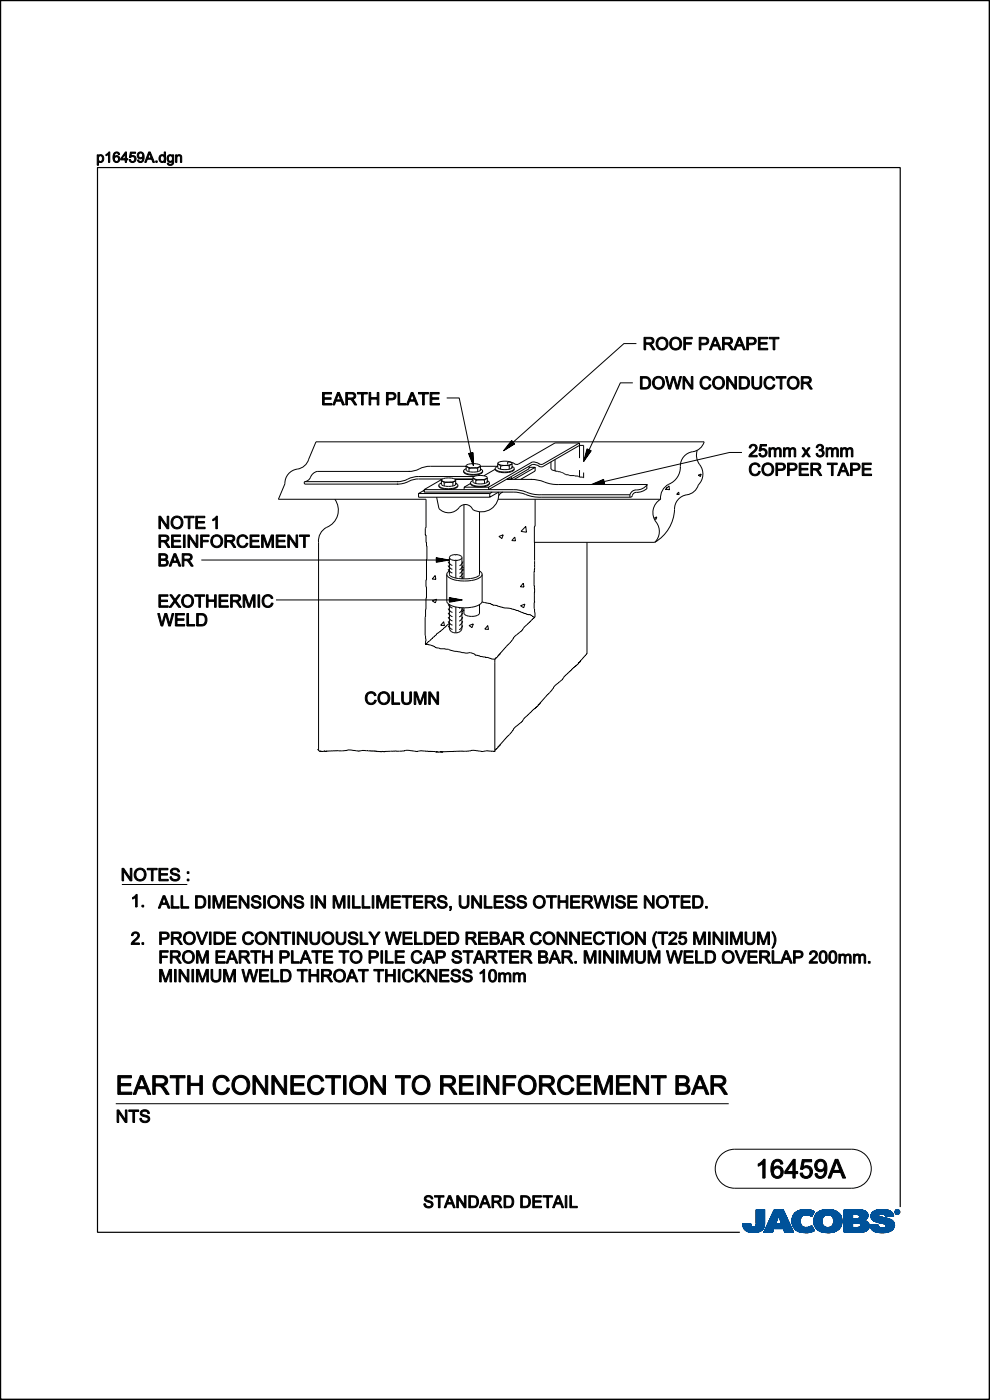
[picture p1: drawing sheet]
<svg xmlns="http://www.w3.org/2000/svg" width="210mm" height="297mm" viewBox="0 0 210 297" stroke-linecap="round" stroke-linejoin="round" font-family="sans-serif">
<path d="M191 256.1v-220.6h-170.3v225.9h136.2M.1 296.6v.3h209.7v-296.8h-209.7v296.8" fill="none" stroke="#000" stroke-width=".25"/>
<g fill="none" stroke="#000" stroke-width=".21">
<path d="M.1 .1h209.8v296.7h-209.8zM135 72.9h-2.7l-24 21.4 .2-.3 .2 .1-.7 .5 .5-.7 .3 .3-1.2 .7 .9-1.1 .6 .4-1.8 1.1 1.3-1.7 .6 .6-2.4 1.4 1.7-2.2 .7 .8M94.8 84.4h2.6l2.6 12.4-.1-.3 .2-.1v.8l-.3-.8 .4-.1v1.4l-.5-1.3 .6-.3v2.1l-.8-1.9 .8-.3 .1 2.8-1-2.6 .9-.2M98.3 99.9a1.24 1.24 0 0 0 1.5 .9h.8a2.38 2.38 0 0 0 1.8-.6M98.9 98.8v.9a2.77 2.77 0 0 0 3 0M98.9 99.4l-.6 .5M98.9 99l.5 .2 .1 .2M98.9 98.9h-8.1l-1 .2-1.7 .7-1.4 .2M99 98.7a3 3 0 0 1 2.9 .1 2.77 2.77 0 0 1-3 0zM99.5 99.4v.7M101.3 99.4v.7M101.3 99.4l-1.1-.1-.7 .1"/>
<path d="M101.9 98.9h3.7M101.9 99.5a.49 .49 0 0 1 .5 .5 .49 .49 0 0 1-.6 .4 3.8 3.8 0 0 1-3.4-.3l-.1-.2M101.9 99l-.6 .4M101.9 98.9v.8M102.4 99.9v.3M105 99.4v.3M105 99.5l-2.4 1.4M105 99.7h.1M105.1 99.7a3.7 3.7 0 0 0 4 0M105.6 98.3v.9a2.77 2.77 0 0 0 3 0M105.6 98.5h.3l.3 .4M105.6 98.9a.51 .51 0 0 0-.6 .5 .51 .51 0 0 0 .6 .5 3.8 3.8 0 0 0 3.4-.4l.1-.1"/>
<path d="M105.7 98.2a3 3 0 0 1 2.9 .1 2.77 2.77 0 0 1-3 0zM106.2 98.9v.6M108 98.8l-.7-.1-1.1 .2M108 98.8v.7M108.6 98.5l-.6 .3M108.6 98.9l.5 .5M108.6 98.3v.9M109.1 99.7h.1M109.1 99.4v.3M109.2 98.4l-.7-.3-.8-.1v.5M112.2 98.9v.5l-3.7 2.2M112.2 99.1h1.3"/>
<path d="M113.5 99.1l-4.4 2.6M113.5 99.1v.8l-3.1 1.8M114.3 98.9l.3 .1h.6M114.4 98.4l-.7-.3-.8-.1-9.3 5.4M114.4 98.9l-.7-.3-.8-.1-4.4 2.6M116.9 98v1.5l.3 .3 .6 .1M117.7 99.9l1.6 .3 .7 .5 2.6 .3 .3 .2h.7l.2 .2v-1.2M117.7 97.5v2.5M122.9 94h-5.2l-7.7 4.4-.6 .1-.3-.1M122.9 94l-7.7 4.4-.6 .1-.3-.1M122.9 94v3.2M122.9 99.7v1.5"/>
<path d="M123.8 97.7v-3.2h-.9l-7.7 4.5M134.2 81.2h-2.6l-6.9 14.9v-.3h.2l-.4 .7 .2-.9 .4 .2-.8 1.1 .4-1.4 .6 .2-1.2 1.7 .5-2 .8 .2-1.6 2.3 .7-2.7 .9 .4M144.3 99.2h.1M147.9 95.5a3.7 3.7 0 0 0 .9 3.7 3.2 3.2 0 0 1-.7 3.7 3.2 3.2 0 0 1-3 2.2 3 3 0 0 0-2 3 8.5 8.5 0 0 1-4.2 7M157.4 96h-2.7l-27.2 6.3 .2-.1 .1 .2h-.8l.8-.3 .1 .4-1.4 .1 1.4-.6 .2 .6-2.1 .1 2-.9 .3 .8-2.8 .2 2.5-1.1 .3 .9M64.6 102.2l-.1 .2 .2 .3h19.8M64.6 102.2h19.9M71 105.9a3.9 3.9 0 0 1-1.7 6 3.2 3.2 0 0 0-1.7 3.2v44.1M86.9 100h-19.6l-.7 .3-.5 .6a1.79 1.79 0 0 1-1.5 1.3M88.8 104.7h15.1M88.8 104.7v.8h15.1M88.8 101.6l-1.3 .2-1.7 .7-1.6 .2"/>
<path d="M88.9 101.6h5M90 103.9v.5h18.8a14.6 14.6 0 0 1 4.3 1l1.1 .1h19.5M90 103.9h18.8a10 10 0 0 1 3.9 .8l1.6 .3h19.3M90 104l-1.2 .7M90.5 115.1l.1 3.6-.1 4.3h-.1l.1 3.8-.3 4.1v3.9l.2 1.2-.2 .6 .4-.1 2-1.8 .1-.3 1.2-.9 1.4-1.3M92.5 118.3v1l2.8-.5-2.8-.5 .1 .9 2.1-.4-2.1-.4 .2 .6 1.4-.2-1.4-.3v.5l.9-.2-.8-.1 .1 .2 .2-.1h-50.5M92.6 105.5l.5 2.4a2.88 2.88 0 0 0 4.6-.5 1.67 1.67 0 0 1 2.6 .7 3.7 3.7 0 0 0 3.9-.1 3.7 3.7 0 0 0 1.6-3.6l-1.9 1.1M93.1 102.9a.97 .97 0 0 0 1.2 .9h1.1a2.38 2.38 0 0 0 1.7-.6M93.6 101.8v.9a2.77 2.77 0 0 0 3.1 0M93.6 102.5a.51 .51 0 0 0-.5 .5 .51 .51 0 0 0 .6 .5 3.8 3.8 0 0 0 3.4-.4v-.1M93.6 101.8a2.77 2.77 0 0 0 3.1 0M93.6 102l.3 .1 .3 .4"/>
<path d="M93.7 101.7l-.1 .1M93.7 101.7a3 3 0 0 1 3 .1M93.7 101.7l-3.7 2.2M94.2 102.5v.6M95 120l.4 .5 .6 .3M95 119.1l.4 .5 .6 .4M95.3 118.3a1.73 1.73 0 0 0 2.7 0M96.1 102.4l-.8-.1-1.1 .2M96.1 102.4v.7M96.4 101.6h3.9M96.6 101.7h3.7M96.7 117.7a1.33 1.33 0 0 0-1.4 .6"/>
<path d="M96.7 117.7a1.33 1.33 0 0 1 1.3 .6M96.7 102.5l.4 .5M96.7 102l-.6 .4M96.7 101.9v.9M96.7 117.7v.1M96.7 118.7v3.9M97.1 103v.2M97.1 103.2h.1M98 118.3v4.5l.2-.5M98.2 119.9l-.3 .6-.4 .4M98.2 119.1l-.3 .6-.4 .3M98.4 107.1v15.7"/>
<path d="M98.5 103.4h5.1M98.5 103.4v.5M99.8 102.7h.1M99.8 102.4v.3M99.8 102.6l-1.3 .8M99.8 102.7a3.7 3.7 0 0 0 4 0M100.3 101.3v.9a2.77 2.77 0 0 0 3.1 0M100.3 101.5l.3 .1 .3 .3M100.3 101.9a.51 .51 0 0 0-.5 .6 .51 .51 0 0 0 .6 .5 3.8 3.8 0 0 0 3.4-.4v-.2M100.4 101.2a3 3 0 0 1 3 .1 2.77 2.77 0 0 1-3.1 0zM100.6 101.1h-12.3l-.9 .2-1.8 .7-1.4 .2M100.9 101.9v.7"/>
<path d="M101.7 108.6v13.3a3 3 0 0 1-2.5 .9h-1.3a3 3 0 0 1-2.6-.9v-3.6M102.4 100.2h.1M102.8 101.9l-1.1-.1-.8 .1M102.8 101.9v.7M103.4 101.5l-.6 .4M103.4 102l.4 .4M103.4 101.4v.9M103.8 102.7h.1M103.8 102.5v.2M103.9 104.7v.8M104.4 104.4l-.5 .3M105.7 105.9h34.4"/>
<path d="M106.7 104.4l-.5 .3-.4 .5M106.7 113.5l-.9 .3 .7 .4 .2-.7M107.4 101.7h5.4M107.6 101.6h.9M108.5 101.1v.5M108.5 101.1l-4.9 2.8v-.5M109.2 113.9l.1 .8h-.7zM111.5 111.7l.2 1.2-1.2-.2zM112.6 101.7a10 10 0 0 1 3.9 .9l1.5 .2h19.3M113.5 105.9l-.1 9.2M124.5 115.1v23.5M133.6 105l.1 .5"/>
<path d="M137.3 102.8l-.6 .6-1.3 .5a1.55 1.55 0 0 0-1.8 1.1M137.3 102.8v.8l-.9 .6-.9 .2a1.1 1.1 0 0 0-1.4 .9l-.4 .2M138.8 109.9l.5-.2-.2 .5-.2-.2M138.9 115.1h-25.5v12.7M140.1 105.9a3.4 3.4 0 0 1 2.4-3.5 4.3 4.3 0 0 0 1.9-4.1 3.2 3.2 0 0 1 3.1-2.6 2.93 2.93 0 0 0 1.9-2h-82.4l-1.5 3.7a3.2 3.2 0 0 1-3.1 2.3 3 3 0 0 0-2 2.9l-1.3 3.3h31.3v6l-.2 .2 .2 3M140.1 105.9a3.3 3.3 0 0 0-.9 4.9 3.2 3.2 0 0 1-.3 4.3M141.4 103.4l-.1 .5-.2-.1M141.9 103.1l.1 .8-.8-.1zM144 104.4l.1 .5h-.6zM148.1 100.8l.6-.2-.1 .5zM90.3 136.7l1 .1 1.3 .7 .8 .1 1.7 .1 .6 .3 3 .6 1.1-.1 .8 .2 .2 .3 2.7 .5 .9 .3h.7v-.1M91.7 127.5l.9-.4-.2 .8z"/>
<path d="M92.3 122.1l.2 .8-.8-.1zM94.1 131.9l.2 .8-.8-.1zM94.8 121.9v5.6a2.79 2.79 0 0 0 2.6 1.4 5.9 5.9 0 0 0 4.8-1l.1-6M94.8 121.9a2.79 2.79 0 0 0 2.6 1.3 5.9 5.9 0 0 0 4.8-1l.1-.3M95 120.8l.4 .5 .6 .3M95.1 130.9l.3 .5 .6 .3M95.1 130l.3 .5 .6 .3M95.1 128.2l.3 .5 .6 .3M95.1 129.1l.3 .5 .6 .3M95.1 132.7l.3 .5 .6 .3M95.1 131.8l.3 .5 .6 .3M95.3 126.8v1l2.8-.5-2.8-.5 .1 .8 2.1-.3-2.1-.4 .1 .6 1.5-.2-1.4-.3v.4l.9-.1-.8-.2v.2h.3h-37.5"/>
<path d="M95.3 128.3v5a1.2 1.2 0 0 0 1.4 1M95.3 121.1l-.4 .4-.1 .4M96.7 128.8v5.5M97.6 128.9l-.2 .2M98 128.9v4.4a1.2 1.2 0 0 1-1.3 1M98.1 130.9l-.2 .5-.5 .4M98.1 130l-.2 .5-.5 .4M98.1 129.1l-.2 .5-.5 .4M98.1 132.7l-.2 .5-.5 .4M98.1 131.8l-.2 .5-.5 .4M98.2 121.5l-.3 .5-.4 .4M98.2 120.7l-.3 .6-.4 .3"/>
<path d="M98.4 120.9h-.4M98.4 120.5h-.4M98.4 129.4l-.4 .4M99.5 132.7l.9-.3-.3 .7zM101.7 128.3v1.8a2.34 2.34 0 0 1-2.8 .5l-.5-.4v-1.3M101.7 121.1l.5 .4 .1 .4M102.2 127.7h.2M102.4 127.7h.1M102.5 127.7l.2 .1M102.6 127.8h.1M102.7 127.8l.3 .1M102.7 127.8h.1"/>
<path d="M102.9 127.8l.1 .1M103 127.9h.1M103.1 127.9l.4 .1M103.1 127.9h.1M103.2 127.9h.1M103.5 132.7l.1 .8h-.8zM103.5 128h.1M103.5 128h.5M103.6 128h.1M103.7 128h.1M104 128v.1M104 128.1h.2"/>
<path d="M104.1 128.1l.5 .3h.7l1.5 .6h1.3l1.1 .3 3.6 1.3M104.1 128.1h.1M105 139.8v19.6M105.1 139.7l-.1 .1M105.1 139.6v.1M105.2 139.6l-.1 .1M105.2 139.5v.1M105.6 128.6h.1M105.8 139h.1M105.8 139l-.2 .1M105.8 138.9l-.6 .7M105.8 138.9v.1"/>
<path d="M105.9 138.9h-.1M106 138.7h.1M106 138.7l-.1 .1M106.1 138.6l-.3 .3M106.9 137.7l-.9 1M107 137.6l-.1 .1M107 129h.1M107.1 137.5l-.1 .1M107.1 137.5h.1M107.7 136.8l-.6 .7M107.7 136.8h.1M108.7 135.7l-1 1.1"/>
<path d="M108.9 135.4l-.1 .1M109 129.3h.1M110.4 128.5l.9-.3-.2 .7zM110.5 133.9l-1.3 1.1-.5 .6M110.5 133.9h.1M111 123.7l.2 .8h-.8zM111 133.2l-.5 .7M111.3 130.1h.1M111.4 132.9l-.4 .3M111.4 132.9h.1M112.2 132.1l-.8 .8M112.2 132.1h.1"/>
<path d="M112.3 132h.1M112.3 132l-.1 .1M112.4 131.9v.1M112.4 130.4h.1M112.5 131.8l-.2 .2M112.5 131.8h.1M112.6 131.7h.1M112.6 131.7l-.1 .1M112.7 131.6v.1M112.8 131.5l-.1 .1M112.8 130.7l.6 .3M112.9 131.4h.1"/>
<path d="M112.9 131.4l-.1 .1M113.1 131.2h.1M113.2 131.2l-.3 .2M113.3 127.8l.2 2.2-.1 .9M113.3 131.1h.1M113.4 131l-.2 .2M123.8 139.5h.1M123.8 139.5l-.7 .8M124.2 139l-.4 .5M124.3 138.9l-.1 .1M124.5 138.6l-.2 .3M124.5 138.6h.1"/>
<path d="M67.4 158.9l.5 .5M67.8 159.3l-.1 .1M67.9 159.3h-.1M68 159.3l.1 .1M68 159.3l-.1 .1M68.1 159.3l.8 .1M68.1 159.3h-.1M68.1 159.3v.1M68.7 159.3l.2 .1M68.9 159.4h.4M68.9 159.3l.1 .1M68.9 159.3v.1"/>
<path d="M69.3 159.4h.1M70 159.3l-.7 .1M70.1 159.3h.3M70.1 159.3h-.1M70.4 159.3h.1M71.4 159.3h-1M71.5 159.3h-.1M73.2 159.2l-1.7 .1M73.2 159.2h.1M73.3 159.2l.9-.1 1.7 .2M75.9 159.3h.1M76.7 159.2l-.8 .1"/>
<path d="M76.7 159.2h.2M76.8 159.2h.1M76.9 159.2l.8 .1M76.9 159.2h.1M77.7 159.3h.1M77.9 159.2l.5 .1M77.9 159.2l-.2 .1M77.9 159.2v.1M78.4 159.3h.1M78.5 159.3h.1M78.6 159.3h.1M78.6 159.3h-.1"/>
<path d="M78.7 159.3h-.1M78.8 159.3h.3M78.8 159.3h-.1M79.1 159.3h.1M79.1 159.3l.8 .1M79.9 159.3l.1 .1M79.9 159.3v.1M80 159.4h.1M80.2 159.4h-.1M80.3 159.4h.1M80.3 159.4l-.2 .1M80.4 159.4h-.1"/>
<path d="M80.4 159.4h.7M81 159.4h.1M81.1 159.4h.1M81.2 159.4h.1M81.3 159.4h.1M81.3 159.4h-.1M81.3 159.4l.1 .1h.3M81.3 159.4h-.2M82.2 159.4h.1M83.8 159.3h-.1M84.1 159.3l-2.6 .1M84.1 159.3l.1 .1"/>
<path d="M85 159.4h-.8M85 159.3v.1M85.6 159.3h-.6M85.6 159.2h.9l2.1 .2M88.6 159.4h.1M89 159.3l-.4 .1M89 159.3l1.3 .1M89.1 159.3h.1M90.4 159.3l.1 .1M90.4 159.3l-.1 .1M90.5 159.4h.2M90.5 159.4h.1"/>
<path d="M90.7 159.4h.3M90.7 159.4h.1M90.9 159.4h.1M91.1 159.4h.4M91.1 159.4h.1M91.5 159.4h.1M91.8 159.4h.1M91.8 159.4h-.3M91.9 159.4h.1M92 159.4h.1M92.1 159.4l.1 .1M92.2 159.5h.1"/>
<path d="M92.2 159.4v.1M92.3 159.4v.1M92.4 159.5h-.1M92.5 159.5h-.1M92.6 159.5h.1M93.3 159.5h.2M93.5 159.5l-1.1 .1M93.5 159.5h.1M93.6 159.5h.1M93.6 159.5h-.1M93.6 159.5h.3M93.8 159.5h.1"/>
<path d="M93.9 159.5h.1M95 159.5h-1.1M95 159.4l.3 .1M95 159.4v.1M95.3 159.4v.1M97.7 159.3v.1M98.9 159.4h-3.6M98.9 159.4h.1M99.6 159.3l-.7 .1M99.6 159.2h.8l2 .2M102.2 159.4h.1M102.5 159.4h-.1"/>
<path d="M102.5 159.4h.1M102.9 159.3l-.4 .1M103 159.3h.1M103.2 159.3h.7M103.2 159.3h-.1M103.8 159.3h-.1M103.9 159.3l.1 .1M104.2 159.3v.1M104.2 159.3l-.2 .1M104.2 159.4h.1M104.3 159.4h.1M104.5 159.4h.1"/>
<path d="M104.5 159.4h-.1M104.7 159.4h.2M104.7 159.4h-.1M104.9 159.4h.1M105 159.2h.1M105 159.4h.1M105.1 159.1v.1M105.1 159l-.1 .1M105.1 159v.1M105.1 159h.1M105.2 158.9h.1M105.2 158.9l-.1 .1"/>
<path d="M105.9 158.2l-.3 .3M106 158.1h.1M106 158.1h-.1M106.1 158l-.9 .9M106.4 157.6h.1M106.7 157.2h.1M106.7 157.2l-.7 .9M107.7 156.2l-1 1M107.7 156.2h.1M108.1 155.8l-.4 .4M108.2 155.7l-.1 .1M108.7 155.1l-.5 .6"/>
<path d="M108.7 155v.1M108.9 154.8h-.1M110.6 153.2h.1M111.1 152.5h.1M111.2 152.4l-.5 .7-1.5 1.2-.5 .7M111.2 152.3v.1M111.4 152.3h-.2M111.4 152.2v.1M112.3 151.4l-.9 .8M112.3 151.4h.1M112.4 151.3h.1M112.5 151.1v.1"/>
<path d="M112.6 151l-.3 .4M112.6 151h.1M112.8 150.9h.1M112.8 150.9l-.1 .1M112.9 150.7v.1M112.9 150.8l-.1 .1M113.1 150.5l-.2 .2M113.1 150.5h.1M113.3 150.4h.1M113.3 150.3l.1 .1M113.4 150.3h.1M113.4 150.3l-.2 .2"/>
<path d="M113.5 150.3h.1M113.6 150.2h-.1M113.7 150.1l-.1 .2M113.7 150v.1M113.7 150h.1M114.3 149.5l-.2 .1M114.3 149.5l-.7 .6M114.4 149.4h.1M114.7 149.1l-.4 .3M115.4 148.2l-.9 1M115.5 148.1l-.1 .1M116.6 146.9l-1.1 1.2"/>
<path d="M116.6 146.9h.1M116.8 146.7h.1M116.8 146.7l-.2 .2M117.1 146.3l-.3 .4M117.2 146.2l-.1 .1M117.2 146.2h.1M117.5 145.7l-.3 .4M117.5 145.7h.1M118.9 144.5l-1.4 1.2M119 144.4l-.1 .1M119.1 144.3l-.1 .1M119.1 144.3h.1"/>
<path d="M119.3 144.1l-.2 .2M119.3 144.1h.1M119.6 143.7l-.3 .4M119.7 143.5v.1M119.7 143.6l-.1 .1M120.1 143.2l-.4 .3M120.1 143.1v.1M120.3 143l-.2 .1M120.3 143h.1M120.4 142.9l-.1 .1M120.4 142.9h.1M120.5 142.8l-.1 .1"/>
<path d="M120.5 142.7v.1M120.9 142.4h.1M120.9 142.4l-.4 .3M121 142.3h.1M121 142.3l-.1 .1M121.1 142.2l-.1 .1M121.1 142.2h.1M121.2 142.1h.1M121.2 142.1l-.1 .1M121.3 142l-.1 .1M121.4 141.9l-.1 .1M121.4 141.9h.1"/>
<path d="M121.6 141.7h.1M121.7 141.6v.1M121.8 141.5v.1M121.8 141.4l.1 .1M121.8 141.5h.1M121.8 141.5l-.4 .4M122 141.4l-.1 .1M122.1 141.3v.1M122.1 141.3h.1M122.2 141.2h.1M122.2 141.2l-.1 .1M122.3 141.1l-.1 .1"/>
<path d="M122.8 140.6l-.2 .1M122.8 140.5v.1M122.8 140.6l-.5 .5M122.9 140.5h-.1M123.1 140.3h.1M123.1 140.3l-.1 .1M123.1 140.3l-.3 .3M123.2 140.2l-.1 .1M25.9 187.6h13.8M24.6 234.1h130M152.9 245l1.4-.9 1.6-.3h24.8a4.1 4.1 0 0 1 4.1 4.1 4.1 4.1 0 0 1-4.1 4.2h-24.8a4.1 4.1 0 0 1-3.9-2.6 4.1 4.1 0 0 1 .9-4.5z"/>
</g>
<g fill="#000" stroke="#000" stroke-width=".21">
<path d="M20.6 32.8v2.3h.3v-.8a.75 .75 0 0 0 1.1-.6 .75 .75 0 0 0-1-.8l-.1 .2v-.3zM21 33.2a.57 .57 0 0 1 .8 .3 .57 .57 0 0 1-.3 .7 .59 .59 0 0 1-.6-.3 .59 .59 0 0 1 .1-.7z" fill-rule="evenodd"/>
<path d="M22.5 32.8l.8-.6v2.2h-.3v-1.7l-.5 .3z" fill-rule="evenodd"/>
<path d="M24.2 32.5a1.26 1.26 0 0 0 .5 2 .71 .71 0 0 0 .7-1 .71 .71 0 0 0-1.2-.2 .53 .53 0 0 1 .2-.7 .53 .53 0 0 1 .7 .1v.1h.3a.65 .65 0 0 0-.5-.6 .65 .65 0 0 0-.7 .3zM24.3 33.8a.48 .48 0 0 1 .9 0 .48 .48 0 0 1-.9 0z" fill-rule="evenodd"/>
<path d="M26.6 32.2l-1 1.5v.2h1v.5h.2v-.5h.3v-.2h-.3v-1.5zM26.6 32.7v1h-.7z" fill-rule="evenodd"/>
<path d="M27.7 32.3h1.1v.2h-.9l-.1 .6a.73 .73 0 0 1 1 .4 .73 .73 0 0 1-.5 1 .73 .73 0 0 1-.9-.6l.3-.1a.48 .48 0 0 0 .6 .3 .48 .48 0 0 0 .3-.7 .48 .48 0 0 0-.7-.1l-.4 .1z" fill-rule="evenodd"/>
<path d="M29.3 32.4a.69 .69 0 0 0 0 1.1 .69 .69 0 0 0 1-.1v.1a.52 .52 0 0 1-.2 .6 .52 .52 0 0 1-.6 0l-.1-.2h-.2a.72 .72 0 0 0 .8 .6 .72 .72 0 0 0 .6-.9 .86 .86 0 0 0-.2-1.1 .86 .86 0 0 0-1.1-.1zM29.3 33a.5 .5 0 0 1 1 0 .5 .5 0 0 1-1 0z" fill-rule="evenodd"/>
<path d="M31.5 32.2l-.8 2.2h.3l.3-.6h.9l.2 .6h.4l-.9-2.2zM31.7 32.5l.4 1h-.8z" fill-rule="evenodd"/>
<path d="M33 34.1h.3v.3h-.3z" fill-rule="evenodd"/>
<path d="M33.9 33a.77 .77 0 0 0-.1 1.1 .77 .77 0 0 0 1.1 .1v.2h.2v-2.2h-.3v.8l-.4-.2zM34.1 33.2a.57 .57 0 0 1 .8 .3 .57 .57 0 0 1-.3 .7 .6 .6 0 0 1-.6-.3 .6 .6 0 0 1 .1-.7z" fill-rule="evenodd"/>
<path d="M35.6 33a.76 .76 0 0 0-.1 1.1 .76 .76 0 0 0 1.1 .1 .45 .45 0 0 1-.3 .6 .45 .45 0 0 1-.6-.2h-.2a.7 .7 0 0 0 .8 .5 .7 .7 0 0 0 .5-.9v-1.4h-.2v.2l-.3-.2h-.4zM35.8 33.2a.51 .51 0 0 1 .8 .4 .51 .51 0 0 1-.8 .5l-.1-.5z" fill-rule="evenodd"/>
<path d="M37.2 32.8h.3v.3a.57 .57 0 0 1 .7-.3 .57 .57 0 0 1 .3 .7v.9h-.2v-.9a.4 .4 0 0 0-.5-.5 .4 .4 0 0 0-.3 .6v.8h-.3z" fill-rule="evenodd"/>
<path d="M136.6 71.6v2.6h.4v-1.2l.7 .1 .8 1.1h.4l-.9-1.2a.74 .74 0 0 0 .7-.8 .74 .74 0 0 0-.9-.6zM137 71.9h.8a.46 .46 0 0 1 .6 .5 .46 .46 0 0 1-.7 .3h-.7z" fill-rule="evenodd"/>
<path d="M139.5 71.9a1.34 1.34 0 0 0 0 2 1.34 1.34 0 0 0 2-.3 1.33 1.33 0 0 0-.2-1.8 1.33 1.33 0 0 0-1.8 .1zM139.8 72.1a.99 .99 0 0 1 1.6 .8 .99 .99 0 0 1-1.6 .8l-.3-.8z" fill-rule="evenodd"/>
<path d="M142.4 71.9a1.34 1.34 0 0 0 0 2 1.34 1.34 0 0 0 2-.3 1.33 1.33 0 0 0-.2-1.8 1.33 1.33 0 0 0-1.8 .1zM142.7 72.1a.99 .99 0 0 1 1.5 .8 .99 .99 0 0 1-1.5 .8l-.3-.8z" fill-rule="evenodd"/>
<path d="M145 71.6h1.8v.3h-1.4v.8h1.2v.3h-1.2v1.2h-.4z" fill-rule="evenodd"/>
<path d="M148.3 71.6v2.6h.4v-1.1h.6a.81 .81 0 0 0 1-.8 .81 .81 0 0 0-1-.7zM148.7 71.9h.6a.49 .49 0 0 1 .7 .4 .49 .49 0 0 1-.6 .5h-.7z" fill-rule="evenodd"/>
<path d="M151.5 71.6l-1 2.6h.4l.3-.8h1.1l.3 .8h.4l-1.1-2.6zM151.7 71.8l.5 1.3h-.9z" fill-rule="evenodd"/>
<path d="M153.3 71.6v2.6h.3v-1.2h.4a.81 .81 0 0 1 .8 .7l.4 .5h.4l-1-1.2a.74 .74 0 0 0 .8-.8 .74 .74 0 0 0-1-.6zM153.6 71.9h.8a.46 .46 0 0 1 .6 .5 .46 .46 0 0 1-.6 .3h-.8z" fill-rule="evenodd"/>
<path d="M156.7 71.6l-1.1 2.6h.4l.3-.8h1.1l.3 .8h.4l-1.1-2.6zM156.8 71.8l.5 1.3h-.9z" fill-rule="evenodd"/>
<path d="M158.4 71.6v2.6h.3v-1.1h.7a.81 .81 0 0 0 1-.8 .81 .81 0 0 0-1-.7zM158.7 71.9h.7a.49 .49 0 0 1 .7 .4 .49 .49 0 0 1-.7 .5h-.7z" fill-rule="evenodd"/>
<path d="M160.9 71.6h1.9v.3h-1.6v.8h1.5v.3h-1.5v.9h1.6v.3h-1.9z" fill-rule="evenodd"/>
<path d="M159.5 79.9h.3v1.5a.71 .71 0 0 0 .7 .9 .71 .71 0 0 0 .7-.9v-1.5h.4v1.5a1.05 1.05 0 0 1-1.1 1.2 1.05 1.05 0 0 1-1-1.2z" fill-rule="evenodd"/>
<path d="M163.1 71.6h2.1v.3h-.8v2.3h-.4v-2.3h-.9z" fill-rule="evenodd"/>
<path d="M68.4 83.3h1.9v.3h-1.5v.8h1.4v.3h-1.4v.9h1.6v.3h-2z" fill-rule="evenodd"/>
<path d="M71.6 83.3l-1 2.6h.4l.2-.8h1.2l.3 .8h.4l-1.1-2.6zM71.8 83.5l.4 1.3h-.9z" fill-rule="evenodd"/>
<path d="M73.3 83.3v2.6h.4v-1.2h.4a.81 .81 0 0 1 .8 .7l.3 .5h.5l-1-1.2a.74 .74 0 0 0 .8-.8 .74 .74 0 0 0-1-.6zM73.7 83.6h.8a.46 .46 0 0 1 .6 .5 .46 .46 0 0 1-.6 .3h-.8z" fill-rule="evenodd"/>
<path d="M75.8 83.3h2.1v.3h-.9v2.3h-.3v-2.3h-.9z" fill-rule="evenodd"/>
<path d="M78.3 83.3h.3v1h1.4v-1h.4v2.6h-.4v-1.2h-1.4v1.2h-.3z" fill-rule="evenodd"/>
<path d="M82 83.3v2.6h.3v-1.1h.7a.81 .81 0 0 0 1-.8 .81 .81 0 0 0-1-.7zM82.3 83.6h.7a.49 .49 0 0 1 .6 .4 .49 .49 0 0 1-.6 .5h-.7z" fill-rule="evenodd"/>
<path d="M84.4 83.3h.4v2.3h1.3v.3h-1.7z" fill-rule="evenodd"/>
<path d="M87.2 83.3l-1 2.6h.4l.3-.8h1.1l.3 .8h.4l-1.1-2.6zM87.4 83.5l.5 1.3h-.9z" fill-rule="evenodd"/>
<path d="M88.8 83.3h2.1v.3h-.9v2.3h-.4v-2.3h-.8z" fill-rule="evenodd"/>
<path d="M91.2 83.3h2v.3h-1.6v.8h1.5v.3h-1.5v.9h1.6v.3h-2z" fill-rule="evenodd"/>
<path d="M135.8 79.9v2.6h1a1.33 1.33 0 0 0 1.2-1.3 1.33 1.33 0 0 0-1.2-1.3zM136.2 80.2h.6a1.02 1.02 0 0 1 .9 1 1.02 1.02 0 0 1-.9 1h-.6z" fill-rule="evenodd"/>
<path d="M138.8 80.2a1.34 1.34 0 0 0 0 2 1.34 1.34 0 0 0 2-.3 1.33 1.33 0 0 0-.3-1.7 1.33 1.33 0 0 0-1.7 0zM139 80.4a.99 .99 0 0 1 1.6 .8 .99 .99 0 0 1-1.6 .8l-.2-.7z" fill-rule="evenodd"/>
<path d="M141.2 79.9h.3l.5 2.3 .7-2.3h.4l.6 2.3 .5-2.3h.4l-.8 2.6h-.3l-.6-2.3-.7 2.3h-.3z" fill-rule="evenodd"/>
<path d="M144.9 79.9h.3l1.4 2.1v-2.1h.4v2.6h-.4l-1.4-2v2h-.3z" fill-rule="evenodd"/>
<path d="M148.9 80.1a1.15 1.15 0 0 1 1.9 .5l-.4 .1a.87 .87 0 0 0-1.1-.5 .87 .87 0 0 0-.4 1.2 .82 .82 0 0 0 .7 .9 .82 .82 0 0 0 .9-.7l.3 .1a1.22 1.22 0 0 1-1.5 .8 1.22 1.22 0 0 1-.8-1.6z" fill-rule="evenodd"/>
<path d="M151.5 80.2a1.34 1.34 0 0 0 0 2 1.34 1.34 0 0 0 2-.3 1.33 1.33 0 0 0-.2-1.7 1.33 1.33 0 0 0-1.8 0zM151.8 80.4a.99 .99 0 0 1 1.6 .8 .99 .99 0 0 1-1.6 .8l-.3-.7z" fill-rule="evenodd"/>
<path d="M154.1 79.9h.4l1.4 2.1v-2.1h.3v2.6h-.3l-1.4-2v2h-.4z" fill-rule="evenodd"/>
<path d="M156.8 79.9v2.6h1a1.33 1.33 0 0 0 1.2-1.3 1.33 1.33 0 0 0-1.3-1.3zM157.2 80.2h.5a1.02 1.02 0 0 1 .9 1 1.02 1.02 0 0 1-.9 1h-.5z" fill-rule="evenodd"/>
<path d="M159.2 94.5a.87 .87 0 0 1 1.3 .1 .87 .87 0 0 1-.5 1.3l-.7 .7h1.3v.3h-1.7a3 3 0 0 1 1.2-1.5 .51 .51 0 0 0-.2-.9 .51 .51 0 0 0-.6 .6l-.4-.1z" fill-rule="evenodd"/>
<path d="M159.4 98.5a1.15 1.15 0 0 1 1.8 .5h-.3a.87 .87 0 0 0-1.2-.4 .87 .87 0 0 0-.4 1.2 .82 .82 0 0 0 .7 .8 .82 .82 0 0 0 .9-.6h.4a1.22 1.22 0 0 1-1.6 .9 1.22 1.22 0 0 1-.7-1.6z" fill-rule="evenodd"/>
<path d="M161.3 94.3h1.3v.3h-1.1l-.1 .7a.88 .88 0 0 1 1.2 .4 .88 .88 0 0 1-.5 1.2 .88 .88 0 0 1-1.1-.7h.3a.58 .58 0 0 0 .7 .4 .58 .58 0 0 0 .4-.7 .58 .58 0 0 0-.6-.5l-.5 .3h-.3z" fill-rule="evenodd"/>
<path d="M162 98.6a1.34 1.34 0 0 0 0 2 1.34 1.34 0 0 0 2-.3 1.33 1.33 0 0 0-.3-1.8 1.33 1.33 0 0 0-1.7 .1zM162.2 98.7a.99 .99 0 0 1 1.6 .9 .99 .99 0 0 1-1.6 .8l-.2-.8z" fill-rule="evenodd"/>
<path d="M163.1 95h.3v.3a.65 .65 0 0 1 1.1 0 .62 .62 0 0 1 .7-.3 .62 .62 0 0 1 .5 .6v1.3h-.3v-1.2a.43 .43 0 0 0-.5-.5 .43 .43 0 0 0-.3 .6v1.1h-.4v-1.2a.44 .44 0 0 0-.5-.4 .44 .44 0 0 0-.3 .6v1h-.3z" fill-rule="evenodd"/>
<path d="M162.5 80.1a1.15 1.15 0 0 1 1.8 .5l-.3 .1a.87 .87 0 0 0-1.1-.5 .87 .87 0 0 0-.5 1.2 .82 .82 0 0 0 .7 .9 .82 .82 0 0 0 .9-.7l.4 .1a1.22 1.22 0 0 1-1.6 .8 1.22 1.22 0 0 1-.7-1.6z" fill-rule="evenodd"/>
<path d="M164.6 79.9h2.1v.3h-.8v2.3h-.4v-2.3h-.9z" fill-rule="evenodd"/>
<path d="M166.2 95h.3v.3a.65 .65 0 0 1 1.1 0 .62 .62 0 0 1 .7-.3 .62 .62 0 0 1 .5 .6v1.3h-.3v-1.2a.43 .43 0 0 0-.5-.5 .43 .43 0 0 0-.3 .6v1.1h-.4v-1.2a.44 .44 0 0 0-.5-.4 .44 .44 0 0 0-.3 .6v1h-.3z" fill-rule="evenodd"/>
<path d="M167.3 80.2a1.34 1.34 0 0 0 .1 2 1.34 1.34 0 0 0 2-.3 1.33 1.33 0 0 0-.3-1.7 1.33 1.33 0 0 0-1.8 0zM167.6 80.4a.99 .99 0 0 1 1.6 .8 .99 .99 0 0 1-1.6 .8l-.3-.7z" fill-rule="evenodd"/>
<path d="M170 79.9v2.6h.3v-1.1h.4a.81 .81 0 0 1 .8 .6l.4 .5h.4l-1-1.2a.74 .74 0 0 0 .8-.8 .74 .74 0 0 0-1-.6zM170.3 80.2h.9a.46 .46 0 0 1 .5 .5 .46 .46 0 0 1-.6 .4h-.8z" fill-rule="evenodd"/>
<path d="M170.1 95h.4l.5 .7 .4-.7h.4l-.6 .9 .7 1h-.4l-.5-.7-.5 .7h-.4l.7-1z" fill-rule="evenodd"/>
<path d="M173.4 94.4a.71 .71 0 0 1 1.1 0 .71 .71 0 0 1-.2 1.1 .83 .83 0 0 1 0 1.4 .83 .83 0 0 1-1.2-.7h.3a.53 .53 0 0 0 .6 .5 .53 .53 0 0 0 .5-.7 .53 .53 0 0 0-.8-.3l.1-.3a.46 .46 0 0 0 .6-.4 .46 .46 0 0 0-.5-.5 .46 .46 0 0 0-.5 .5l-.3-.1z" fill-rule="evenodd"/>
<path d="M175.2 95h.3v.3a.65 .65 0 0 1 1.1 0 .62 .62 0 0 1 .8-.3 .62 .62 0 0 1 .4 .6v1.3h-.3v-1.2a.43 .43 0 0 0-.5-.5 .43 .43 0 0 0-.3 .6v1.1h-.3v-1.2a.44 .44 0 0 0-.6-.4 .44 .44 0 0 0-.2 .6v1h-.4z" fill-rule="evenodd"/>
<path d="M178.3 95h.3v.3a.65 .65 0 0 1 1.1 0 .62 .62 0 0 1 .8-.3 .62 .62 0 0 1 .4 .6v1.3h-.3v-1.2a.43 .43 0 0 0-.5-.5 .43 .43 0 0 0-.3 .6v1.1h-.3v-1.2a.44 .44 0 0 0-.6-.4 .44 .44 0 0 0-.3 .6v1h-.3z" fill-rule="evenodd"/>
<path d="M33.7 109.5h.4l1.4 2.1v-2.1h.3v2.7h-.4l-1.4-2.1v2.1h-.3z" fill-rule="evenodd"/>
<path d="M33.7 113.5v2.6h.4v-1.1h.7l.8 1.1h.4l-.9-1.2a.74 .74 0 0 0 .7-.8 .74 .74 0 0 0-.9-.6zM34.1 113.8h.8a.46 .46 0 0 1 .6 .5 .46 .46 0 0 1-.7 .4h-.7z" fill-rule="evenodd"/>
<path d="M36.6 109.8a1.34 1.34 0 0 0 .1 2.1 1.34 1.34 0 0 0 1.9-.3 1.33 1.33 0 0 0-.2-1.8 1.33 1.33 0 0 0-1.8 0zM36.9 110a.99 .99 0 0 1 1.6 .8 .99 .99 0 0 1-1.6 .8l-.3-.7z" fill-rule="evenodd"/>
<path d="M36.4 113.5h1.9v.3h-1.6v.8h1.5v.3h-1.5v.9h1.7v.3h-2z" fill-rule="evenodd"/>
<path d="M38.9 113.5h.4v2.6h-.4z" fill-rule="evenodd"/>
<path d="M39.9 113.5h.3l1.4 2.1v-2.1h.4v2.6h-.4l-1.4-2v2h-.3z" fill-rule="evenodd"/>
<path d="M39.1 109.5h2.1v.3h-.9v2.4h-.4v-2.4h-.8z" fill-rule="evenodd"/>
<path d="M41.5 109.5h1.9v.3h-1.5v.8h1.4v.4h-1.4v.9h1.6v.3h-2z" fill-rule="evenodd"/>
<path d="M42.6 113.5h1.8v.3h-1.5v.8h1.3v.3h-1.3v1.2h-.3z" fill-rule="evenodd"/>
<path d="M45.1 113.8a1.34 1.34 0 0 0 0 2 1.34 1.34 0 0 0 2-.3 1.33 1.33 0 0 0-.3-1.7 1.33 1.33 0 0 0-1.7 0zM45.3 114a.99 .99 0 0 1 1.6 .8 .99 .99 0 0 1-1.6 .8l-.2-.7z" fill-rule="evenodd"/>
<path d="M45.1 110.2l.8-.7h.2v2.7h-.3v-2.1l-.7 .4z" fill-rule="evenodd"/>
<path d="M47.7 113.5v2.6h.3v-1.1h.8l.8 1.1h.4l-.9-1.2a.74 .74 0 0 0 .7-.8 .74 .74 0 0 0-.9-.6zM48 113.8h.9a.46 .46 0 0 1 .5 .5 .46 .46 0 0 1-.6 .4h-.8z" fill-rule="evenodd"/>
<path d="M50.7 113.7a1.15 1.15 0 0 1 1.9 .5l-.4 .1a.87 .87 0 0 0-1.1-.5 .87 .87 0 0 0-.5 1.2 .82 .82 0 0 0 .7 .9 .82 .82 0 0 0 .9-.7l.4 .1a1.22 1.22 0 0 1-1.6 .8 1.22 1.22 0 0 1-.7-1.6z" fill-rule="evenodd"/>
<path d="M53 113.5h2v.3h-1.6v.8h1.5v.3h-1.5v.9h1.6v.3h-2z" fill-rule="evenodd"/>
<path d="M55.5 113.5h.5l.8 2.3 .7-2.3h.5v2.6h-.3v-2.2l-.8 2.2h-.3l-.8-2.2v2.2h-.3z" fill-rule="evenodd"/>
<path d="M58.6 113.5h1.9v.3h-1.6v.8h1.5v.3h-1.5v.9h1.7v.3h-2z" fill-rule="evenodd"/>
<path d="M61 113.5h.4l1.4 2.1v-2.1h.3v2.6h-.3l-1.4-2v2h-.4z" fill-rule="evenodd"/>
<path d="M63.5 113.5h2.1v.3h-.9v2.3h-.3v-2.3h-.9z" fill-rule="evenodd"/>
<path d="M164.6 98.2v2.7h.3v-1.1h.7a.81 .81 0 0 0 1-.8 .81 .81 0 0 0-1-.8zM164.9 98.6h.7a.49 .49 0 0 1 .7 .4 .49 .49 0 0 1-.7 .5h-.7z" fill-rule="evenodd"/>
<path d="M167.1 98.2v2.7h.3v-1.1h.7a.81 .81 0 0 0 1-.8 .81 .81 0 0 0-1-.8zM167.4 98.6h.7a.49 .49 0 0 1 .6 .4 .49 .49 0 0 1-.6 .5h-.7z" fill-rule="evenodd"/>
<path d="M169.5 98.2h1.9v.4h-1.5v.8h1.5v.3h-1.5v.9h1.6v.3h-2z" fill-rule="evenodd"/>
<path d="M172 98.2v2.7h.3v-1.2l.8 .1 .8 1.1h.4l-.9-1.2a.74 .74 0 0 0 .7-.9 .74 .74 0 0 0-.9-.6zM172.3 98.5h.9a.46 .46 0 0 1 .6 .5 .46 .46 0 0 1-.7 .4h-.8z" fill-rule="evenodd"/>
<path d="M175.5 98.2h2.1v.4h-.9v2.3h-.3v-2.3h-.9z" fill-rule="evenodd"/>
<path d="M178.7 98.2l-1 2.7h.3l.3-.8h1.1l.3 .8h.4l-1-2.7zM178.9 98.5l.4 1.3h-.9z" fill-rule="evenodd"/>
<path d="M180.4 98.2v2.7h.4v-1.1h.7a.81 .81 0 0 0 .9-.8 .81 .81 0 0 0-1-.8zM180.8 98.6h.6a.49 .49 0 0 1 .7 .4 .49 .49 0 0 1-.6 .5h-.7z" fill-rule="evenodd"/>
<path d="M182.9 98.2h1.9v.4h-1.6v.8h1.5v.3h-1.5v.9h1.7v.3h-2z" fill-rule="evenodd"/>
<path d="M33.7 117.5v2.6h1a.75 .75 0 0 0 .9-.5 .75 .75 0 0 0-.4-.9 .67 .67 0 0 0 .3-.8 .67 .67 0 0 0-.8-.4zM34 117.8h.6a.44 .44 0 0 1 .5 .1 .44 .44 0 0 1 0 .6l-1.1 .1zM34 118.9h.7a.49 .49 0 0 1 .6 .4 .49 .49 0 0 1-.6 .5h-.7z" fill-rule="evenodd"/>
<path d="M33.7 126.2h1.9v.3h-1.5v.8h1.4v.3h-1.4v.9h1.6v.3h-2z" fill-rule="evenodd"/>
<path d="M33.5 130.2h.3l.5 2.2 .7-2.2h.4l.6 2.2 .5-2.2h.4l-.8 2.6h-.3l-.6-2.3-.7 2.3h-.3z" fill-rule="evenodd"/>
<path d="M36.9 117.5l-1 2.6h.4l.3-.8h1.1l.3 .8h.4l-1.1-2.6zM37.1 117.7l.5 1.3h-.9z" fill-rule="evenodd"/>
<path d="M36 126.2h.4l.7 1 .8-1h.4l-1 1.2 1 1.4h-.4l-.8-1.1-.8 1.1h-.4l1-1.3z" fill-rule="evenodd"/>
<path d="M37.2 130.2h1.9v.3h-1.6v.8h1.5v.3h-1.5v.9h1.7v.3h-2z" fill-rule="evenodd"/>
<path d="M38.9 126.5a1.34 1.34 0 0 0 0 2 1.34 1.34 0 0 0 2-.3 1.33 1.33 0 0 0-.2-1.7 1.33 1.33 0 0 0-1.8 0zM39.2 126.7a.99 .99 0 0 1 1.5 .8 .99 .99 0 0 1-1.6 .8l-.2-.8z" fill-rule="evenodd"/>
<path d="M38.7 117.5v2.6h.3v-1.2h.4a.81 .81 0 0 1 .8 .7l.3 .5h.5l-1-1.2a.74 .74 0 0 0 .8-.8 .74 .74 0 0 0-1-.6zM39 117.8h.8a.46 .46 0 0 1 .6 .5 .46 .46 0 0 1-.6 .3h-.8z" fill-rule="evenodd"/>
<path d="M39.6 130.2h.4v2.3h1.3v.3h-1.7z" fill-rule="evenodd"/>
<path d="M41.7 130.2v2.6h1a1.33 1.33 0 0 0 1.2-1.3 1.33 1.33 0 0 0-1.3-1.3zM42.1 130.5h.5a1.02 1.02 0 0 1 .9 1 1.02 1.02 0 0 1-.9 1h-.5z" fill-rule="evenodd"/>
<path d="M41.3 126.2h2.1v.3h-.9v2.3h-.3v-2.3h-.9z" fill-rule="evenodd"/>
<path d="M43.8 126.2h.3v1.1h1.4v-1.1h.4v2.6h-.4v-1.2h-1.4v1.2h-.3z" fill-rule="evenodd"/>
<path d="M46.5 126.2h1.9v.3h-1.6v.8h1.5v.3h-1.5v.9h1.6v.3h-1.9z" fill-rule="evenodd"/>
<path d="M48.9 126.2v2.6h.4v-1.1h.4a.81 .81 0 0 1 .8 .6l.3 .5h.4l-.9-1.2a.74 .74 0 0 0 .7-.8 .74 .74 0 0 0-.9-.6zM49.3 126.5h.8a.46 .46 0 0 1 .6 .5 .46 .46 0 0 1-.7 .4h-.7z" fill-rule="evenodd"/>
<path d="M51.6 126.2h.5l.8 2.3 .7-2.3h.5v2.6h-.3v-2.2l-.8 2.2h-.3l-.8-2.2v2.2h-.3z" fill-rule="evenodd"/>
<path d="M54.7 126.2h.4v2.6h-.4z" fill-rule="evenodd"/>
<path d="M56 126.4a1.15 1.15 0 0 1 1.9 .5l-.4 .1a.87 .87 0 0 0-1.1-.5 .87 .87 0 0 0-.4 1.2 .82 .82 0 0 0 .7 .9 .82 .82 0 0 0 .9-.7l.3 .1a1.22 1.22 0 0 1-1.5 .8 1.22 1.22 0 0 1-.8-1.6z" fill-rule="evenodd"/>
<path d="M77.9 147a1.15 1.15 0 0 1 1.9 .5l-.4 .1a.87 .87 0 0 0-1.1-.5 .87 .87 0 0 0-.4 1.2 .82 .82 0 0 0 .7 .9 .82 .82 0 0 0 .9-.7l.3 .1a1.22 1.22 0 0 1-1.5 .8 1.22 1.22 0 0 1-.8-1.6z" fill-rule="evenodd"/>
<path d="M80.5 147.1a1.34 1.34 0 0 0 0 2 1.34 1.34 0 0 0 2-.3 1.33 1.33 0 0 0-.2-1.7 1.33 1.33 0 0 0-1.8 0zM80.8 147.3a.99 .99 0 0 1 1.6 .8 .99 .99 0 0 1-1.6 .8l-.3-.8z" fill-rule="evenodd"/>
<path d="M83.1 146.8h.4v2.3h1.3v.3h-1.7z" fill-rule="evenodd"/>
<path d="M85.2 146.8h.4v1.5a.71 .71 0 0 0 .6 .9 .71 .71 0 0 0 .7-.9v-1.5h.4v1.5a1.05 1.05 0 0 1-1.1 1.2 1.05 1.05 0 0 1-1-1.2z" fill-rule="evenodd"/>
<path d="M87.9 146.8h.5l.7 2.3 .8-2.3h.5v2.6h-.4v-2.2l-.7 2.2h-.3l-.8-2.2v2.2h-.3z" fill-rule="evenodd"/>
<path d="M90.9 146.8h.4l1.4 2.1v-2.1h.3v2.6h-.3l-1.4-2v2h-.4z" fill-rule="evenodd"/>
<path d="M25.9 184.2h.3l1.4 2.1v-2.1h.4v2.7h-.4l-1.4-2.1v2.1h-.3z" fill-rule="evenodd"/>
<path d="M28.8 184.5a1.34 1.34 0 0 0 0 2.1 1.34 1.34 0 0 0 2-.3 1.33 1.33 0 0 0-.2-1.8 1.33 1.33 0 0 0-1.8 0zM29.1 184.7a.99 .99 0 0 1 1.6 .8 .99 .99 0 0 1-1.6 .8l-.3-.7z" fill-rule="evenodd"/>
<path d="M28.1 190.4l.8-.6h.2v2.6h-.3v-2.1l-.7 .4z" fill-rule="evenodd"/>
<path d="M30.1 192h.4v.4h-.4z" fill-rule="evenodd"/>
<path d="M31.2 184.2h2.1v.3h-.8v2.4h-.4v-2.4h-.9z" fill-rule="evenodd"/>
<path d="M34.6 190l-1 2.7h.4l.2-.8h1.2l.3 .8h.4l-1.1-2.7zM34.8 190.3l.4 1.3h-.9z" fill-rule="evenodd"/>
<path d="M33.7 184.2h1.9v.3h-1.5v.8h1.4v.3h-1.4v.9h1.6v.4h-2z" fill-rule="evenodd"/>
<path d="M36.4 184.4a1.04 1.04 0 0 1 1.7 .6h-.4a.63 .63 0 0 0-.6-.5 .63 .63 0 0 0-.6 .5l.4 .2a1.05 1.05 0 0 1 1.2 1.1 1.11 1.11 0 0 1-1.1 .6 1.11 1.11 0 0 1-1-.9h.4a.72 .72 0 0 0 .7 .6 .72 .72 0 0 0 .7-.6l-.4-.3a.98 .98 0 0 1-1.1-1.2z" fill-rule="evenodd"/>
<path d="M36.3 190h.4v2.4h1.3v.3h-1.7z" fill-rule="evenodd"/>
<path d="M38.4 190h.3v2.4h1.3v.3h-1.6z" fill-rule="evenodd"/>
<path d="M39.3 198a1.34 1.34 0 0 0 0 2.1 1.34 1.34 0 0 0 2-.3 1.33 1.33 0 0 0-.3-1.8 1.33 1.33 0 0 0-1.7 0zM39.5 198.2a.99 .99 0 0 1 1.6 .8 .99 .99 0 0 1-1.6 .8l-.2-.7z" fill-rule="evenodd"/>
<path d="M39.7 184.9v.4h.4v-.4zM39.7 186.5v.4h.4v-.4z" fill-rule="evenodd"/>
<path d="M41.5 190v2.7h.9a1.33 1.33 0 0 0 1.3-1.4 1.33 1.33 0 0 0-1.3-1.3zM41.8 190.3h.6a1.02 1.02 0 0 1 .9 1 1.02 1.02 0 0 1-.9 1.1h-.6z" fill-rule="evenodd"/>
<path d="M44.2 190h.4v2.7h-.4z" fill-rule="evenodd"/>
<path d="M45.2 190h.5l.7 2.3 .8-2.3h.5v2.7h-.3v-2.3l-.8 2.3h-.3l-.8-2.3v2.3h-.3z" fill-rule="evenodd"/>
<path d="M48.3 190h1.9v.3h-1.6v.8h1.5v.4h-1.5v.9h1.6v.3h-1.9z" fill-rule="evenodd"/>
<path d="M50.7 190h.4l1.4 2.1v-2.1h.3v2.7h-.3l-1.4-2.1v2.1h-.4z" fill-rule="evenodd"/>
<path d="M53.6 190.2a1.04 1.04 0 0 1 1.7 .6h-.3a.63 .63 0 0 0-.6-.5 .63 .63 0 0 0-.7 .5l.4 .2a1.05 1.05 0 0 1 1.3 1.1 1.11 1.11 0 0 1-1.2 .6 1.11 1.11 0 0 1-.9-.9h.3a.72 .72 0 0 0 .7 .6 .72 .72 0 0 0 .7-.6l-.4-.3a.98 .98 0 0 1-1.1-1.2z" fill-rule="evenodd"/>
<path d="M51.9 198a1.15 1.15 0 0 1 1.8 .4l-.3 .1a.87 .87 0 0 0-1.2-.4 .87 .87 0 0 0-.4 1.1 .82 .82 0 0 0 .7 .9 .82 .82 0 0 0 .9-.7l.4 .1a1.22 1.22 0 0 1-1.6 .8 1.22 1.22 0 0 1-.7-1.5z" fill-rule="evenodd"/>
<path d="M54.5 198a1.34 1.34 0 0 0 0 2.1 1.34 1.34 0 0 0 2-.3 1.33 1.33 0 0 0-.2-1.8 1.33 1.33 0 0 0-1.8 0zM54.8 198.2a.99 .99 0 0 1 1.5 .8 .99 .99 0 0 1-1.6 .8l-.2-.7z" fill-rule="evenodd"/>
<path d="M55.9 190h.4v2.7h-.4z" fill-rule="evenodd"/>
<path d="M57.1 190.3a1.34 1.34 0 0 0 .1 2.1 1.34 1.34 0 0 0 2-.3 1.33 1.33 0 0 0-.3-1.8 1.33 1.33 0 0 0-1.8 0zM57.4 190.5a.99 .99 0 0 1 1.6 .8 .99 .99 0 0 1-1.6 .8l-.2-.7z" fill-rule="evenodd"/>
<path d="M59.8 190h.3l1.4 2.1v-2.1h.4v2.7h-.4l-1.4-2.1v2.1h-.3z" fill-rule="evenodd"/>
<path d="M62.7 190.2a1.04 1.04 0 0 1 1.7 .6h-.4a.63 .63 0 0 0-.6-.5 .63 .63 0 0 0-.6 .5l.3 .2a1.05 1.05 0 0 1 1.3 1.1 1.11 1.11 0 0 1-1.1 .6 1.11 1.11 0 0 1-1-.9h.4a.72 .72 0 0 0 .7 .6 .72 .72 0 0 0 .7-.6l-.4-.3a.98 .98 0 0 1-1.2-1.2z" fill-rule="evenodd"/>
<path d="M66 190h.4v2.7h-.4z" fill-rule="evenodd"/>
<path d="M67 190h.3l1.4 2.1v-2.1h.4v2.7h-.4l-1.4-2.1v2.1h-.3z" fill-rule="evenodd"/>
<path d="M65.7 197.7h.4v1.5a.71 .71 0 0 0 .7 .9 .71 .71 0 0 0 .7-.9v-1.5h.3v1.5a1.05 1.05 0 0 1-1 1.2 1.05 1.05 0 0 1-1.1-1.2z" fill-rule="evenodd"/>
<path d="M68.7 198a1.34 1.34 0 0 0 0 2.1 1.34 1.34 0 0 0 2-.3 1.33 1.33 0 0 0-.3-1.8 1.33 1.33 0 0 0-1.7 0zM68.9 198.2a.99 .99 0 0 1 1.6 .8 .99 .99 0 0 1-1.6 .8l-.2-.7z" fill-rule="evenodd"/>
<path d="M70.7 190h.5l.7 2.3 .8-2.3h.5v2.7h-.3v-2.3l-.8 2.3h-.3l-.8-2.3v2.3h-.3z" fill-rule="evenodd"/>
<path d="M71.3 197.7h.3v1.5a.71 .71 0 0 0 .7 .9 .71 .71 0 0 0 .7-.9v-1.5h.4v1.5a1.05 1.05 0 0 1-1.1 1.2 1.05 1.05 0 0 1-1-1.2z" fill-rule="evenodd"/>
<path d="M73.8 190h.4v2.7h-.4z" fill-rule="evenodd"/>
<path d="M74.2 197.9a1.04 1.04 0 0 1 1.7 .6h-.4a.63 .63 0 0 0-.6-.5 .63 .63 0 0 0-.6 .5l.4 .2a1.05 1.05 0 0 1 1.2 1.1 1.11 1.11 0 0 1-1.1 .6 1.11 1.11 0 0 1-1-.9h.4a.72 .72 0 0 0 .7 .6 .72 .72 0 0 0 .7-.6l-.4-.3a.98 .98 0 0 1-1.1-1.2z" fill-rule="evenodd"/>
<path d="M74.8 190h.3v2.4h1.3v.3h-1.6z" fill-rule="evenodd"/>
<path d="M76.8 190h.4v2.4h1.3v.3h-1.7z" fill-rule="evenodd"/>
<path d="M79 190h.3v2.7h-.3z" fill-rule="evenodd"/>
<path d="M79.9 190h.5l.8 2.3 .8-2.3h.4v2.7h-.3v-2.3l-.8 2.3h-.3l-.8-2.3v2.3h-.3z" fill-rule="evenodd"/>
<path d="M83 190h1.9v.3h-1.5v.8h1.4v.4h-1.4v.9h1.6v.3h-2z" fill-rule="evenodd"/>
<path d="M85.3 190h2.1v.3h-.9v2.4h-.4v-2.4h-.8z" fill-rule="evenodd"/>
<path d="M87.7 190h2v.3h-1.6v.8h1.5v.4h-1.5v.9h1.6v.3h-2z" fill-rule="evenodd"/>
<path d="M90.2 190v2.7h.4v-1.2h.4a.81 .81 0 0 1 .7 .6l.4 .6h.4l-.9-1.2a.74 .74 0 0 0 .7-.9 .74 .74 0 0 0-.9-.6zM90.6 190.3h.8a.46 .46 0 0 1 .6 .5 .46 .46 0 0 1-.7 .4h-.7z" fill-rule="evenodd"/>
<path d="M93.1 190.2a1.04 1.04 0 0 1 1.7 .6h-.4a.63 .63 0 0 0-.6-.5 .63 .63 0 0 0-.6 .5l.4 .2a1.05 1.05 0 0 1 1.2 1.1 1.11 1.11 0 0 1-1.1 .6 1.11 1.11 0 0 1-.9-.9h.3a.72 .72 0 0 0 .7 .6 .72 .72 0 0 0 .7-.6l-.4-.3a.98 .98 0 0 1-1.1-1.2z" fill-rule="evenodd"/>
<path d="M95.4 192.3h.4l-.1 .6-.2 .3-.1-.1 .2-.4h-.2z" fill-rule="evenodd"/>
<path d="M97.4 190h.4v1.5a.71 .71 0 0 0 .6 .9 .71 .71 0 0 0 .7-.9v-1.5h.4v1.5a1.05 1.05 0 0 1-1.1 1.2 1.05 1.05 0 0 1-1-1.2z" fill-rule="evenodd"/>
<path d="M100.1 190h.3l1.4 2.1v-2.1h.4v2.7h-.4l-1.4-2.1v2.1h-.3z" fill-rule="evenodd"/>
<path d="M102.7 190h.4v2.4h1.3v.3h-1.7z" fill-rule="evenodd"/>
<path d="M104.8 190h1.9v.3h-1.5v.8h1.4v.4h-1.4v.9h1.6v.3h-2z" fill-rule="evenodd"/>
<path d="M107.5 190.2a1.04 1.04 0 0 1 1.7 .6h-.4a.63 .63 0 0 0-.6-.5 .63 .63 0 0 0-.6 .5l.4 .2a1.05 1.05 0 0 1 1.2 1.1 1.11 1.11 0 0 1-1.1 .6 1.11 1.11 0 0 1-1-.9h.4a.72 .72 0 0 0 .7 .6 .72 .72 0 0 0 .7-.6l-.4-.3a.98 .98 0 0 1-1.1-1.2z" fill-rule="evenodd"/>
<path d="M110 190.2a1.04 1.04 0 0 1 1.6 .6h-.3a.63 .63 0 0 0-.6-.5 .63 .63 0 0 0-.6 .5l.3 .2a1.05 1.05 0 0 1 1.3 1.1 1.11 1.11 0 0 1-1.2 .6 1.11 1.11 0 0 1-.9-.9h.3a.72 .72 0 0 0 .7 .6 .72 .72 0 0 0 .8-.6l-.4-.3a.98 .98 0 0 1-1.2-1.2z" fill-rule="evenodd"/>
<path d="M113.5 190.3a1.34 1.34 0 0 0 0 2.1 1.34 1.34 0 0 0 2-.3 1.33 1.33 0 0 0-.2-1.8 1.33 1.33 0 0 0-1.8 0zM113.8 190.5a.99 .99 0 0 1 1.5 .8 .99 .99 0 0 1-1.6 .8l-.2-.7z" fill-rule="evenodd"/>
<path d="M112.9 198a1.15 1.15 0 0 1 1.9 .4l-.3 .1a.87 .87 0 0 0-1.2-.4 .87 .87 0 0 0-.4 1.1 .82 .82 0 0 0 .7 .9 .82 .82 0 0 0 .9-.7l.4 .1a1.22 1.22 0 0 1-1.6 .8 1.22 1.22 0 0 1-.8-1.5z" fill-rule="evenodd"/>
<path d="M115.5 198a1.34 1.34 0 0 0 .1 2.1 1.34 1.34 0 0 0 1.9-.3 1.33 1.33 0 0 0-.2-1.8 1.33 1.33 0 0 0-1.8 0zM115.8 198.2a.99 .99 0 0 1 1.6 .8 .99 .99 0 0 1-1.6 .8l-.3-.7z" fill-rule="evenodd"/>
<path d="M115.9 190h2.1v.3h-.9v2.4h-.3v-2.4h-.9z" fill-rule="evenodd"/>
<path d="M118.4 190h.3v1.1h1.4v-1.1h.4v2.7h-.4v-1.3h-1.4v1.3h-.3z" fill-rule="evenodd"/>
<path d="M121 190h2v.3h-1.6v.8h1.5v.4h-1.5v.9h1.6v.3h-2z" fill-rule="evenodd"/>
<path d="M123.5 190v2.7h.4v-1.2h.4a.81 .81 0 0 1 .8 .6l.3 .6h.4l-.9-1.2a.74 .74 0 0 0 .7-.9 .74 .74 0 0 0-.9-.6zM123.9 190.3h.8a.46 .46 0 0 1 .6 .5 .46 .46 0 0 1-.7 .4h-.7z" fill-rule="evenodd"/>
<path d="M125.9 190h.4l.5 2.3 .6-2.3h.5l.5 2.3 .6-2.3h.3l-.7 2.7h-.3l-.7-2.4-.6 2.4h-.4z" fill-rule="evenodd"/>
<path d="M126.3 198a1.15 1.15 0 0 1 1.9 .4l-.4 .1a.87 .87 0 0 0-1.1-.4 .87 .87 0 0 0-.5 1.1 .82 .82 0 0 0 .8 .9 .82 .82 0 0 0 .9-.7l.3 .1a1.22 1.22 0 0 1-1.5 .8 1.22 1.22 0 0 1-.8-1.5z" fill-rule="evenodd"/>
<path d="M129.7 190h.4v2.7h-.4z" fill-rule="evenodd"/>
<path d="M130.9 190.2a1.04 1.04 0 0 1 1.7 .6h-.3a.63 .63 0 0 0-.7-.5 .63 .63 0 0 0-.6 .5l.4 .2a1.05 1.05 0 0 1 1.3 1.1 1.11 1.11 0 0 1-1.2 .6 1.11 1.11 0 0 1-.9-.9h.3a.72 .72 0 0 0 .7 .6 .72 .72 0 0 0 .7-.6l-.4-.3a.98 .98 0 0 1-1.1-1.2z" fill-rule="evenodd"/>
<path d="M132.2 198a1.34 1.34 0 0 0 0 2.1 1.34 1.34 0 0 0 2-.3 1.33 1.33 0 0 0-.2-1.8 1.33 1.33 0 0 0-1.8 0zM132.5 198.2a.99 .99 0 0 1 1.5 .8 .99 .99 0 0 1-1.6 .8l-.2-.7z" fill-rule="evenodd"/>
<path d="M133.2 190h1.9v.3h-1.6v.8h1.5v.4h-1.5v.9h1.7v.3h-2z" fill-rule="evenodd"/>
<path d="M136.7 190h.3l1.4 2.1v-2.1h.3v2.7h-.3l-1.4-2.1v2.1h-.3z" fill-rule="evenodd"/>
<path d="M139.6 190.3a1.34 1.34 0 0 0 0 2.1 1.34 1.34 0 0 0 2-.3 1.33 1.33 0 0 0-.2-1.8 1.33 1.33 0 0 0-1.8 0zM139.9 190.5a.99 .99 0 0 1 1.5 .8 .99 .99 0 0 1-1.6 .8l-.2-.7z" fill-rule="evenodd"/>
<path d="M142 190h2.1v.3h-.9v2.4h-.3v-2.4h-.9z" fill-rule="evenodd"/>
<path d="M144.2 197.8h1.4v.3h-1.1l-.1 .7a.88 .88 0 0 1 1.2 .4 .88 .88 0 0 1-.6 1.2 .88 .88 0 0 1-1.1-.7l.4-.1a.58 .58 0 0 0 .7 .4 .58 .58 0 0 0 .4-.6 .58 .58 0 0 0-.6-.5l-.5 .3-.3-.1z" fill-rule="evenodd"/>
<path d="M144.5 190h1.9v.3h-1.6v.8h1.5v.4h-1.5v.9h1.7v.3h-2z" fill-rule="evenodd"/>
<path d="M146.9 190v2.7h1a1.33 1.33 0 0 0 1.2-1.4 1.33 1.33 0 0 0-1.2-1.3zM147.3 190.3h.5a1.02 1.02 0 0 1 1 1 1.02 1.02 0 0 1-.9 1.1h-.6z" fill-rule="evenodd"/>
<path d="M149.7 192.3h.3v.4h-.3z" fill-rule="evenodd"/>
<path d="M158 197.7h.4v1.5a.71 .71 0 0 0 .7 .9 .71 .71 0 0 0 .7-.9v-1.5h.3v1.5a1.05 1.05 0 0 1-1 1.2 1.05 1.05 0 0 1-1.1-1.2z" fill-rule="evenodd"/>
<path d="M28.1 197.9a.87 .87 0 0 1 1.4 .2 .87 .87 0 0 1-.5 1.2l-.7 .7h1.3v.4h-1.8a3 3 0 0 1 1.3-1.6 .51 .51 0 0 0-.2-.8 .51 .51 0 0 0-.7 .5h-.3z" fill-rule="evenodd"/>
<path d="M30.1 200h.4v.4h-.4z" fill-rule="evenodd"/>
<path d="M33.9 205.7h.5l.7 2.2 .8-2.2h.5v2.6h-.3v-2.2l-.8 2.2h-.3l-.8-2.2v2.2h-.3z" fill-rule="evenodd"/>
<path d="M33.9 197.7v2.7h.3v-1.1h.7a.81 .81 0 0 0 1-.8 .81 .81 0 0 0-1-.8zM34.2 198h.7a.49 .49 0 0 1 .6 .5 .49 .49 0 0 1-.6 .5h-.7z" fill-rule="evenodd"/>
<path d="M33.9 201.7h1.8v.3h-1.5v.8h1.3v.3h-1.3v1.2h-.3z" fill-rule="evenodd"/>
<path d="M36.1 201.7v2.6h.4v-1.1h.4a.81 .81 0 0 1 .8 .6l.3 .5h.5l-1-1.2a.74 .74 0 0 0 .7-.8 .74 .74 0 0 0-.9-.6zM36.5 202h.8a.46 .46 0 0 1 .6 .5 .46 .46 0 0 1-.7 .4h-.7z" fill-rule="evenodd"/>
<path d="M36.3 197.7v2.7h.4v-1.2l.8 .1 .7 1.1h.5l-1-1.2a.74 .74 0 0 0 .8-.9 .74 .74 0 0 0-1-.6zM36.7 198h.8a.46 .46 0 0 1 .6 .5 .46 .46 0 0 1-.7 .4h-.7z" fill-rule="evenodd"/>
<path d="M37 205.7h.4v2.6h-.4z" fill-rule="evenodd"/>
<path d="M38 205.7h.3l1.4 2v-2h.4v2.6h-.4l-1.4-2.1v2.1h-.3z" fill-rule="evenodd"/>
<path d="M39.1 202a1.34 1.34 0 0 0 0 2 1.34 1.34 0 0 0 2-.3 1.33 1.33 0 0 0-.3-1.7 1.33 1.33 0 0 0-1.7 0zM39.3 202.2a.99 .99 0 0 1 1.6 .8 .99 .99 0 0 1-1.6 .8l-.2-.7z" fill-rule="evenodd"/>
<path d="M40.7 205.7h.4v2.6h-.4z" fill-rule="evenodd"/>
<path d="M41.7 205.7h.5l.8 2.2 .7-2.2h.5v2.6h-.3v-2.2l-.8 2.2h-.3l-.8-2.2v2.2h-.3z" fill-rule="evenodd"/>
<path d="M41.7 201.7h.5l.8 2.3 .7-2.3h.5v2.6h-.3v-2.2l-.8 2.2h-.3l-.8-2.2v2.2h-.3z" fill-rule="evenodd"/>
<path d="M41.6 197.7h.4l.8 2.4 .9-2.4h.3l-1 2.7h-.4z" fill-rule="evenodd"/>
<path d="M44.4 197.7h.4v2.7h-.4z" fill-rule="evenodd"/>
<path d="M45.4 197.7v2.7h.9a1.33 1.33 0 0 0 1.3-1.4 1.33 1.33 0 0 0-1.3-1.3zM45.7 198h.6a1.02 1.02 0 0 1 .9 1 1.02 1.02 0 0 1-.9 1.1h-.6z" fill-rule="evenodd"/>
<path d="M45.8 201.7h1.9v.3h-1.5v.8h1.4v.3h-1.4v.9h1.6v.3h-2z" fill-rule="evenodd"/>
<path d="M44.8 205.7h.3v1.5a.71 .71 0 0 0 .7 .9 .71 .71 0 0 0 .7-.9v-1.5h.4v1.5a1.05 1.05 0 0 1-1.1 1.2 1.05 1.05 0 0 1-1-1.2z" fill-rule="evenodd"/>
<path d="M47.4 205.7h.6l.7 2.2 .8-2.2h.5v2.6h-.4v-2.2l-.8 2.2h-.3l-.7-2.2v2.2h-.4z" fill-rule="evenodd"/>
<path d="M49 201.7l-1 2.6h.3l.3-.8h1.1l.3 .8h.4l-1-2.6zM49.2 202l.4 1.3h-.9z" fill-rule="evenodd"/>
<path d="M48.1 197.7h1.9v.3h-1.6v.8h1.5v.4h-1.5v.9h1.6v.3h-1.9z" fill-rule="evenodd"/>
<path d="M50.7 201.7v2.6h.4v-1.1h.4a.81 .81 0 0 1 .8 .6l.3 .5h.5l-1-1.2a.74 .74 0 0 0 .7-.8 .74 .74 0 0 0-.9-.6zM51.1 202h.8a.46 .46 0 0 1 .6 .5 .46 .46 0 0 1-.7 .4h-.7z" fill-rule="evenodd"/>
<path d="M51.3 205.7h.4l.5 2.2 .6-2.2h.4l.6 2.2 .6-2.2h.3l-.7 2.6h-.4l-.6-2.3-.6 2.3h-.4z" fill-rule="evenodd"/>
<path d="M53.2 201.7h2.1v.3h-.9v2.3h-.3v-2.3h-.9z" fill-rule="evenodd"/>
<path d="M55 205.7h2v.3h-1.6v.8h1.5v.3h-1.5v.9h1.6v.3h-2z" fill-rule="evenodd"/>
<path d="M55.7 201.7h.3v1.1h1.4v-1.1h.3v2.6h-.3v-1.2h-1.4v1.2h-.3z" fill-rule="evenodd"/>
<path d="M57.1 197.7h.4l1.4 2.1v-2.1h.3v2.7h-.4l-1.4-2.1v2.1h-.3z" fill-rule="evenodd"/>
<path d="M57.5 205.7h.3v2.3h1.3v.3h-1.6z" fill-rule="evenodd"/>
<path d="M59.4 201.7v2.6h.3v-1h.7a.81 .81 0 0 0 1-.8 .81 .81 0 0 0-1-.8zM59.7 202h.7a.49 .49 0 0 1 .6 .5 .49 .49 0 0 1-.6 .4h-.7z" fill-rule="evenodd"/>
<path d="M59.6 205.7v2.6h.9a1.33 1.33 0 0 0 1.2-1.3 1.33 1.33 0 0 0-1.2-1.3zM59.9 206h.6a1.02 1.02 0 0 1 .9 1 1.02 1.02 0 0 1-.9 1h-.6z" fill-rule="evenodd"/>
<path d="M59.6 197.7h2.1v.3h-.9v2.4h-.4v-2.4h-.8z" fill-rule="evenodd"/>
<path d="M61.8 201.7h.4v2.3h1.3v.3h-1.7z" fill-rule="evenodd"/>
<path d="M62.1 197.7h.3v2.7h-.3z" fill-rule="evenodd"/>
<path d="M63.1 197.7h.3l1.4 2.1v-2.1h.3v2.7h-.3l-1.4-2.1v2.1h-.3z" fill-rule="evenodd"/>
<path d="M64.6 201.7l-1 2.6h.4l.3-.8h1.1l.3 .8h.4l-1.1-2.6zM64.8 202l.5 1.3h-.9z" fill-rule="evenodd"/>
<path d="M63.1 205.7h2.1v.3h-.9v2.3h-.4v-2.3h-.8z" fill-rule="evenodd"/>
<path d="M65.5 205.7h.4v1h1.4v-1h.3v2.6h-.3v-1.2h-1.4v1.2h-.4z" fill-rule="evenodd"/>
<path d="M66.2 201.7h2.1v.3h-.9v2.3h-.4v-2.3h-.8z" fill-rule="evenodd"/>
<path d="M68.2 205.7v2.6h.3v-1.2h.5a.81 .81 0 0 1 .7 .7l.4 .5h.4l-.9-1.2a.74 .74 0 0 0 .7-.8 .74 .74 0 0 0-.9-.6zM68.5 206h.9a.46 .46 0 0 1 .6 .5 .46 .46 0 0 1-.7 .3h-.8z" fill-rule="evenodd"/>
<path d="M68.6 201.7h1.9v.3h-1.5v.8h1.4v.3h-1.4v.9h1.6v.3h-2z" fill-rule="evenodd"/>
<path d="M71.1 206a1.34 1.34 0 0 0 0 2 1.34 1.34 0 0 0 2-.3 1.33 1.33 0 0 0-.2-1.8 1.33 1.33 0 0 0-1.8 .1zM71.4 206.2a.99 .99 0 0 1 1.6 .8 .99 .99 0 0 1-1.6 .8l-.3-.8z" fill-rule="evenodd"/>
<path d="M71.9 201.7h2.1v.3h-.9v2.3h-.3v-2.3h-.9z" fill-rule="evenodd"/>
<path d="M74.5 205.7l-1 2.6h.3l.3-.8h1.1l.3 .8h.4l-1.1-2.6zM74.7 205.9l.4 1.3h-.9z" fill-rule="evenodd"/>
<path d="M74.6 202a1.34 1.34 0 0 0 0 2 1.34 1.34 0 0 0 2-.3 1.33 1.33 0 0 0-.2-1.7 1.33 1.33 0 0 0-1.8 0zM74.9 202.2a.99 .99 0 0 1 1.6 .8 .99 .99 0 0 1-1.6 .8l-.3-.7z" fill-rule="evenodd"/>
<path d="M76.4 197.7h.4v2.4h1.3v.3h-1.7z" fill-rule="evenodd"/>
<path d="M76 205.7h2.1v.3h-.9v2.3h-.3v-2.3h-.9z" fill-rule="evenodd"/>
<path d="M78.3 201.7v2.6h.3v-1h.7a.81 .81 0 0 0 1-.8 .81 .81 0 0 0-1-.8zM78.6 202h.7a.49 .49 0 0 1 .6 .5 .49 .49 0 0 1-.6 .4h-.7z" fill-rule="evenodd"/>
<path d="M78.2 197.7h.4l.8 1.3 .8-1.3h.4l-1 1.5v1.2h-.4v-1.2z" fill-rule="evenodd"/>
<path d="M79.3 205.7h2.1v.3h-.9v2.3h-.3v-2.3h-.9z" fill-rule="evenodd"/>
<path d="M80.8 201.7h.4v2.6h-.4z" fill-rule="evenodd"/>
<path d="M81.8 201.7h.3v2.3h1.3v.3h-1.6z" fill-rule="evenodd"/>
<path d="M81.8 205.7h.3v1h1.4v-1h.3v2.6h-.3v-1.2h-1.4v1.2h-.3z" fill-rule="evenodd"/>
<path d="M81.7 197.7h.4l.5 2.3 .6-2.3h.5l.5 2.3 .6-2.3h.3l-.7 2.7h-.3l-.7-2.4-.6 2.4h-.4z" fill-rule="evenodd"/>
<path d="M83.8 201.7h2v.3h-1.6v.8h1.5v.3h-1.5v.9h1.6v.3h-2z" fill-rule="evenodd"/>
<path d="M84.5 205.7h.3v2.6h-.3z" fill-rule="evenodd"/>
<path d="M85.5 197.7h1.9v.3h-1.6v.8h1.5v.4h-1.5v.9h1.7v.3h-2z" fill-rule="evenodd"/>
<path d="M85.8 205.9a1.15 1.15 0 0 1 1.9 .5l-.4 .1a.87 .87 0 0 0-1.1-.5 .87 .87 0 0 0-.5 1.2 .82 .82 0 0 0 .7 .8 .82 .82 0 0 0 .9-.6l.4 .1a1.22 1.22 0 0 1-1.6 .8 1.22 1.22 0 0 1-.7-1.6z" fill-rule="evenodd"/>
<path d="M87.9 197.7h.4v2.4h1.3v.3h-1.7z" fill-rule="evenodd"/>
<path d="M88.1 205.7h.4v1.3l1.3-1.3h.5l-1.2 1 1.2 1.6h-.5l-.9-1.3-.4 .4v.9h-.4z" fill-rule="evenodd"/>
<path d="M87.7 201.9a1.15 1.15 0 0 1 1.8 .5l-.3 .1a.87 .87 0 0 0-1.2-.5 .87 .87 0 0 0-.4 1.2 .82 .82 0 0 0 .7 .9 .82 .82 0 0 0 .9-.7l.4 .1a1.22 1.22 0 0 1-1.6 .8 1.22 1.22 0 0 1-.8-1.6z" fill-rule="evenodd"/>
<path d="M90.7 201.7l-1 2.6h.4l.3-.8h1.1l.3 .8h.4l-1.1-2.6zM90.9 202l.5 1.3h-.9z" fill-rule="evenodd"/>
<path d="M90 197.7v2.7h1a1.33 1.33 0 0 0 1.2-1.4 1.33 1.33 0 0 0-1.3-1.3zM90.3 198h.6a1.02 1.02 0 0 1 .9 1 1.02 1.02 0 0 1-.9 1.1h-.6z" fill-rule="evenodd"/>
<path d="M90.6 205.7h.4l1.3 2v-2h.4v2.6h-.4l-1.4-2.1v2.1h-.3z" fill-rule="evenodd"/>
<path d="M92.5 201.7v2.6h.3v-1h.7a.81 .81 0 0 0 1-.8 .81 .81 0 0 0-1-.8zM92.8 202h.7a.49 .49 0 0 1 .6 .5 .49 .49 0 0 1-.6 .4h-.7z" fill-rule="evenodd"/>
<path d="M92.7 197.7h1.9v.3h-1.6v.8h1.5v.4h-1.5v.9h1.7v.3h-2z" fill-rule="evenodd"/>
<path d="M93.3 205.7h1.9v.3h-1.6v.8h1.5v.3h-1.5v.9h1.7v.3h-2z" fill-rule="evenodd"/>
<path d="M95.1 197.7v2.7h1a1.33 1.33 0 0 0 1.2-1.4 1.33 1.33 0 0 0-1.3-1.3zM95.5 198h.5a1.02 1.02 0 0 1 1 1 1.02 1.02 0 0 1-.9 1.1h-.6z" fill-rule="evenodd"/>
<path d="M96 205.8a1.04 1.04 0 0 1 1.7 .6h-.4a.63 .63 0 0 0-.6-.5 .63 .63 0 0 0-.6 .6l.3 .2a1.05 1.05 0 0 1 1.3 1.1 1.11 1.11 0 0 1-1.1 .5 1.11 1.11 0 0 1-1-.8l.4-.1a.72 .72 0 0 0 .6 .6 .72 .72 0 0 0 .8-.5l-.4-.3a.98 .98 0 0 1-1.2-1.2z" fill-rule="evenodd"/>
<path d="M96.2 201.8a1.04 1.04 0 0 1 1.7 .6l-.4 .1a.63 .63 0 0 0-.6-.5 .63 .63 0 0 0-.6 .5l.4 .2a1.05 1.05 0 0 1 1.2 1.1 1.11 1.11 0 0 1-1.1 .6 1.11 1.11 0 0 1-1-.9h.4a.72 .72 0 0 0 .7 .6 .72 .72 0 0 0 .7-.6l-.4-.3a.98 .98 0 0 1-1.1-1.2z" fill-rule="evenodd"/>
<path d="M98.4 205.8a1.04 1.04 0 0 1 1.7 .6h-.3a.63 .63 0 0 0-.6-.5 .63 .63 0 0 0-.6 .6l.3 .2a1.05 1.05 0 0 1 1.3 1.1 1.11 1.11 0 0 1-1.2 .5 1.11 1.11 0 0 1-.9-.8l.3-.1a.72 .72 0 0 0 .7 .6 .72 .72 0 0 0 .7-.5l-.4-.3a.98 .98 0 0 1-1.1-1.2z" fill-rule="evenodd"/>
<path d="M98.8 197.7v2.7h.4v-1.2h.4a.81 .81 0 0 1 .8 .6l.3 .6h.5l-1-1.2a.74 .74 0 0 0 .8-.9 .74 .74 0 0 0-1-.6zM99.2 198h.8a.46 .46 0 0 1 .6 .5 .46 .46 0 0 1-.7 .4h-.7z" fill-rule="evenodd"/>
<path d="M98.2 201.7h2.1v.3h-.8v2.3h-.4v-2.3h-.9z" fill-rule="evenodd"/>
<path d="M101.4 201.7l-1 2.6h.4l.3-.8h1.1l.3 .8h.4l-1.1-2.6zM101.6 202l.5 1.3h-.9z" fill-rule="evenodd"/>
<path d="M101.5 197.7h1.9v.3h-1.5v.8h1.4v.4h-1.4v.9h1.6v.3h-2z" fill-rule="evenodd"/>
<path d="M101.8 206.3l.8-.6h.2v2.6h-.3v-2.1l-.7 .4z" fill-rule="evenodd"/>
<path d="M103.2 201.7v2.6h.3v-1.1h.4a.81 .81 0 0 1 .8 .6l.4 .5h.4l-1-1.2a.74 .74 0 0 0 .8-.8 .74 .74 0 0 0-1-.6zM103.5 202h.9a.46 .46 0 0 1 .5 .5 .46 .46 0 0 1-.6 .4h-.8z" fill-rule="evenodd"/>
<path d="M104 205.8a1.99 1.99 0 0 0 .1 2.4 .95 .95 0 0 0 1-.1 .95 .95 0 0 0 .3-1.1 .95 .95 0 0 0-.3-1.1 .95 .95 0 0 0-1.1-.1zM104.1 206.1l.5-.2a1.64 1.64 0 0 1 0 2.2h-.2a1.69 1.69 0 0 1-.3-2z" fill-rule="evenodd"/>
<path d="M104 197.7v2.7h1a.75 .75 0 0 0 .9-.5 .75 .75 0 0 0-.4-.9 .67 .67 0 0 0 .3-.9 .67 .67 0 0 0-.8-.4zM104.3 198h.5a.44 .44 0 0 1 .6 .2 .44 .44 0 0 1-.1 .5l-1 .1zM104.3 199.1h.6a.49 .49 0 0 1 .7 .5 .49 .49 0 0 1-.6 .5h-.7z" fill-rule="evenodd"/>
<path d="M105.8 206.4h.3v.3a.65 .65 0 0 1 1.1 0 .62 .62 0 0 1 .7-.3 .62 .62 0 0 1 .5 .6v1.3h-.3v-1.2a.43 .43 0 0 0-.5-.5 .43 .43 0 0 0-.4 .6v1.1h-.3v-1.2a.44 .44 0 0 0-.6-.4 .44 .44 0 0 0-.2 .6v1h-.3z" fill-rule="evenodd"/>
<path d="M107.2 197.7l-1 2.7h.3l.3-.8h1.1l.3 .8h.4l-1-2.7zM107.4 198l.4 1.3h-.9z" fill-rule="evenodd"/>
<path d="M105.6 201.7h2.1v.3h-.8v2.3h-.4v-2.3h-.9z" fill-rule="evenodd"/>
<path d="M108.1 201.7h1.9v.3h-1.6v.8h1.5v.3h-1.5v.9h1.7v.3h-2z" fill-rule="evenodd"/>
<path d="M108.9 206.4h.2v.3a.65 .65 0 0 1 1.2 0 .62 .62 0 0 1 .7-.3 .62 .62 0 0 1 .5 .6v1.3h-.4v-1.2a.43 .43 0 0 0-.4-.5 .43 .43 0 0 0-.4 .6v1.1h-.3v-1.2a.44 .44 0 0 0-.6-.4 .44 .44 0 0 0-.2 .6v1h-.3z" fill-rule="evenodd"/>
<path d="M108.9 197.7v2.7h.4v-1.2l.7 .1 .8 1.1h.4l-.9-1.2a.74 .74 0 0 0 .7-.9 .74 .74 0 0 0-.9-.6zM109.3 198h.8a.46 .46 0 0 1 .6 .5 .46 .46 0 0 1-.7 .4h-.7z" fill-rule="evenodd"/>
<path d="M110.6 201.7v2.6h.3v-1.1h.4a.81 .81 0 0 1 .8 .6l.4 .5h.4l-1-1.2a.74 .74 0 0 0 .8-.8 .74 .74 0 0 0-1-.6zM110.9 202h.9a.46 .46 0 0 1 .5 .5 .46 .46 0 0 1-.6 .4h-.8z" fill-rule="evenodd"/>
<path d="M114.2 201.7v2.6h1.1a.75 .75 0 0 0 .9-.4 .75 .75 0 0 0-.5-1 .67 .67 0 0 0 .4-.8 .67 .67 0 0 0-.9-.4zM114.6 202h.5a.44 .44 0 0 1 .6 .1 .44 .44 0 0 1-.1 .6l-1 .1zM114.6 203.1h.6a.49 .49 0 0 1 .7 .4 .49 .49 0 0 1-.6 .5h-.7z" fill-rule="evenodd"/>
<path d="M117.5 201.7l-1.1 2.6h.4l.3-.8h1.1l.3 .8h.4l-1.1-2.6zM117.6 202l.5 1.3h-.9z" fill-rule="evenodd"/>
<path d="M118.2 197.7h.3l1.4 2.1v-2.1h.3v2.7h-.3l-1.4-2.1v2.1h-.3z" fill-rule="evenodd"/>
<path d="M119.2 201.7v2.6h.4v-1.1h.7l.8 1.1h.4l-.9-1.2a.74 .74 0 0 0 .7-.8 .74 .74 0 0 0-.9-.6zM119.6 202h.8a.46 .46 0 0 1 .6 .5 .46 .46 0 0 1-.7 .4h-.7z" fill-rule="evenodd"/>
<path d="M120.8 197.7h.4l1.4 2.1v-2.1h.3v2.7h-.3l-1.4-2.1v2.1h-.4z" fill-rule="evenodd"/>
<path d="M121.9 204h.4v.3h-.4z" fill-rule="evenodd"/>
<path d="M123.5 197.7h1.9v.3h-1.5v.8h1.4v.4h-1.4v.9h1.6v.3h-2z" fill-rule="evenodd"/>
<path d="M123.9 201.7h.5l.8 2.3 .8-2.3h.4v2.6h-.3v-2.2l-.8 2.2h-.3l-.8-2.2v2.2h-.3z" fill-rule="evenodd"/>
<path d="M127.1 201.7h.3v2.6h-.3z" fill-rule="evenodd"/>
<path d="M128 201.7h.4l1.4 2.1v-2.1h.3v2.6h-.3l-1.4-2v2h-.4z" fill-rule="evenodd"/>
<path d="M128.4 197.7h2.1v.3h-.8v2.4h-.4v-2.4h-.9z" fill-rule="evenodd"/>
<path d="M130.8 201.7h.3v2.6h-.3z" fill-rule="evenodd"/>
<path d="M131 197.7h.3v2.7h-.3z" fill-rule="evenodd"/>
<path d="M131.7 201.7h.5l.8 2.3 .8-2.3h.4v2.6h-.3v-2.2l-.8 2.2h-.3l-.7-2.2v2.2h-.4z" fill-rule="evenodd"/>
<path d="M134.8 197.7h.4l1.4 2.1v-2.1h.3v2.7h-.4l-1.4-2.1v2.1h-.3z" fill-rule="evenodd"/>
<path d="M134.8 201.7h.4v1.5a.71 .71 0 0 0 .7 .9 .71 .71 0 0 0 .6-.9v-1.5h.4v1.5a1.05 1.05 0 0 1-1 1.2 1.05 1.05 0 0 1-1.1-1.2z" fill-rule="evenodd"/>
<path d="M137.5 201.7h.5l.8 2.3 .7-2.3h.5v2.6h-.3v-2.2l-.8 2.2h-.3l-.8-2.2v2.2h-.3z" fill-rule="evenodd"/>
<path d="M139.1 197.7h.2l-.3 .7a3 3 0 0 0 .3 2.7h-.2a2.67 2.67 0 0 1 0-3.4z" fill-rule="evenodd"/>
<path d="M139.5 197.7h2.1v.3h-.8v2.4h-.4v-2.4h-.9z" fill-rule="evenodd"/>
<path d="M141.4 201.7h.3l.5 2.3 .6-2.3h.5l.6 2.3 .5-2.3h.4l-.8 2.6h-.3l-.6-2.3-.7 2.3h-.3z" fill-rule="evenodd"/>
<path d="M142.1 197.9a.87 .87 0 0 1 1.4 .2 .87 .87 0 0 1-.5 1.3l-.7 .7h1.3v.3h-1.8a3 3 0 0 1 1.3-1.6 .51 .51 0 0 0-.2-.8 .51 .51 0 0 0-.7 .5h-.3z" fill-rule="evenodd"/>
<path d="M145.1 201.7h1.9v.3h-1.6v.8h1.5v.3h-1.5v.9h1.7v.3h-2z" fill-rule="evenodd"/>
<path d="M147.1 197.7h.6l.7 2.3 .8-2.3h.5v2.7h-.4v-2.3l-.7 2.3h-.4l-.7-2.3v2.3h-.4z" fill-rule="evenodd"/>
<path d="M147.5 201.7h.4v2.3h1.3v.3h-1.7z" fill-rule="evenodd"/>
<path d="M149.6 201.7v2.6h1a1.33 1.33 0 0 0 1.2-1.3 1.33 1.33 0 0 0-1.3-1.3zM150 202h.5a1.02 1.02 0 0 1 .9 1 1.02 1.02 0 0 1-.9 1h-.5z" fill-rule="evenodd"/>
<path d="M150.3 197.7h.3v2.7h-.3z" fill-rule="evenodd"/>
<path d="M151.3 197.7h.3l1.4 2.1v-2.1h.3v2.7h-.3l-1.4-2.1v2.1h-.3z" fill-rule="evenodd"/>
<path d="M153.6 202a1.34 1.34 0 0 0 0 2 1.34 1.34 0 0 0 2-.3 1.33 1.33 0 0 0-.3-1.7 1.33 1.33 0 0 0-1.7 0zM153.8 202.2a.99 .99 0 0 1 1.6 .8 .99 .99 0 0 1-1.6 .8l-.2-.7z" fill-rule="evenodd"/>
<path d="M154 197.7h.3v2.7h-.3z" fill-rule="evenodd"/>
<path d="M154.9 197.7h.6l.7 2.3 .8-2.3h.5v2.7h-.4v-2.3l-.7 2.3h-.4l-.7-2.3v2.3h-.4z" fill-rule="evenodd"/>
<path d="M155.9 201.7h.4l.8 2.3 .9-2.3h.3l-1 2.6h-.4z" fill-rule="evenodd"/>
<path d="M158.7 201.7h1.9v.3h-1.6v.8h1.5v.3h-1.5v.9h1.6v.3h-1.9z" fill-rule="evenodd"/>
<path d="M160.7 197.7h.5l.8 2.3 .8-2.3h.4v2.7h-.3v-2.3l-.8 2.3h-.3l-.8-2.3v2.3h-.3z" fill-rule="evenodd"/>
<path d="M161.1 201.7v2.6h.4v-1.1h.7l.8 1.1h.5l-1-1.2a.74 .74 0 0 0 .7-.8 .74 .74 0 0 0-.9-.6zM161.5 202h.8a.46 .46 0 0 1 .6 .5 .46 .46 0 0 1-.7 .4h-.7z" fill-rule="evenodd"/>
<path d="M163.8 201.7h.3v2.3h1.3v.3h-1.6z" fill-rule="evenodd"/>
<path d="M163.7 197.7h.3a2.67 2.67 0 0 1 0 3.4h-.3a3.1 3.1 0 0 0 0-3.4z" fill-rule="evenodd"/>
<path d="M166.6 201.7l-1 2.6h.3l.3-.8h1.1l.3 .8h.4l-1-2.6zM166.8 202l.4 1.3h-.9z" fill-rule="evenodd"/>
<path d="M168.3 201.7v2.6h.4v-1h.7a.81 .81 0 0 0 .9-.8 .81 .81 0 0 0-1-.8zM168.7 202h.6a.49 .49 0 0 1 .7 .5 .49 .49 0 0 1-.6 .4h-.7z" fill-rule="evenodd"/>
<path d="M172 201.9a.87 .87 0 0 1 1.3 .2 .87 .87 0 0 1-.5 1.2l-.7 .7h1.3v.3h-1.8a3 3 0 0 1 1.3-1.5 .51 .51 0 0 0-.2-.8 .51 .51 0 0 0-.7 .5l-.3-.1z" fill-rule="evenodd"/>
<path d="M174.1 201.8a1.99 1.99 0 0 0 .1 2.5 .95 .95 0 0 0 1-.2 .95 .95 0 0 0 .3-1.1 .95 .95 0 0 0-.3-1.1 .95 .95 0 0 0-1.1-.1zM174.2 202.1l.5-.1a1.64 1.64 0 0 1 0 2.1h-.2a1.69 1.69 0 0 1-.3-2z" fill-rule="evenodd"/>
<path d="M176.2 201.8a1.99 1.99 0 0 0 0 2.5 .95 .95 0 0 0 1.1-.2 .95 .95 0 0 0 .2-1.1 .95 .95 0 0 0-.2-1.1 .95 .95 0 0 0-1.1-.1zM176.3 202.1l.5-.1a1.64 1.64 0 0 1 0 2.1h-.3a1.69 1.69 0 0 1-.2-2z" fill-rule="evenodd"/>
<path d="M177.9 202.4h.3v.3a.65 .65 0 0 1 1.2 0 .62 .62 0 0 1 .7-.3 .62 .62 0 0 1 .4 .6v1.3h-.3v-1.2a.43 .43 0 0 0-.4-.5 .43 .43 0 0 0-.4 .6v1.1h-.3v-1.2a.44 .44 0 0 0-.6-.4 .44 .44 0 0 0-.2 .6v1h-.4z" fill-rule="evenodd"/>
<path d="M181 202.4h.3v.3a.65 .65 0 0 1 1.1 0 .62 .62 0 0 1 .8-.3 .62 .62 0 0 1 .4 .6v1.3h-.3v-1.2a.43 .43 0 0 0-.5-.5 .43 .43 0 0 0-.3 .6v1.1h-.3v-1.2a.44 .44 0 0 0-.6-.4 .44 .44 0 0 0-.2 .6v1h-.4z" fill-rule="evenodd"/>
<path d="M184.2 204h.4v.3h-.4z" fill-rule="evenodd"/>
<path d="M24.8 235.5h.4l1.4 2.1v-2.1h.3v2.6h-.3l-1.4-2.1v2.1h-.4z" fill-rule="evenodd"/>
<path d="M25 228.2h2.9v.5h-2.4v1.2h2.2v.4h-2.2v1.4h2.5v.5h-3z" fill-rule="evenodd"/>
<path d="M27.3 235.5h2.1v.3h-.9v2.3h-.3v-2.3h-.9z" fill-rule="evenodd"/>
<path d="M29.8 228.2l-1.5 4h.5l.4-1.2h1.7l.5 1.2h.6l-1.7-4zM30.1 228.6l.6 1.9h-1.3z" fill-rule="evenodd"/>
<path d="M30 235.6a1.04 1.04 0 0 1 1.7 .6h-.3a.63 .63 0 0 0-.7-.5 .63 .63 0 0 0-.6 .6l.4 .2a1.05 1.05 0 0 1 1.2 1.1 1.11 1.11 0 0 1-1.1 .6 1.11 1.11 0 0 1-.9-.9l.3-.1a.72 .72 0 0 0 .7 .7 .72 .72 0 0 0 .7-.6l-.4-.3a.98 .98 0 0 1-1.1-1.2z" fill-rule="evenodd"/>
<path d="M32.4 228.2v4h.5v-1.8h.6a1.22 1.22 0 0 1 1.2 .9l.5 .9h.7l-.8-1.3-.6-.5a1.1 1.1 0 0 0 1.1-1.3 1.1 1.1 0 0 0-1.4-.9zM32.9 228.6h1.3a.7 .7 0 0 1 .8 .8 .7 .7 0 0 1-.9 .5h-1.2z" fill-rule="evenodd"/>
<path d="M36.1 228.2h3.1v.5h-1.3v3.5h-.5v-3.5h-1.3z" fill-rule="evenodd"/>
<path d="M39.8 228.2h.5v1.6h2.1v-1.6h.5v4h-.5v-1.9h-2.1v1.9h-.5z" fill-rule="evenodd"/>
<path d="M45.7 228.7a1.74 1.74 0 0 1 2.9 .6l-.5 .1a1.25 1.25 0 0 0-1.5-.8 1.25 1.25 0 0 0-.9 1.5 1.26 1.26 0 0 0 .9 1.6 1.26 1.26 0 0 0 1.6-.9l.5 .1a1.83 1.83 0 0 1-2.3 1.2 1.83 1.83 0 0 1-1.2-2.3z" fill-rule="evenodd"/>
<path d="M49.7 228.7a2.05 2.05 0 0 0-.3 2.5 2.05 2.05 0 0 0 2.4 .9 2.03 2.03 0 0 0 1-2.9 2.03 2.03 0 0 0-3.1-.5zM50.1 229a1.43 1.43 0 0 1 1.8-.2 1.43 1.43 0 0 1 .5 1.7 1.4 1.4 0 0 1-1.7 1.2 1.4 1.4 0 0 1-.9-1.9z" fill-rule="evenodd"/>
<path d="M53.7 228.2h.5l2.1 3.1v-3.1h.5v4h-.5l-2.1-3.2v3.2h-.5z" fill-rule="evenodd"/>
<path d="M57.7 228.2h.5l2.1 3.1v-3.1h.5v4h-.5l-2.1-3.2v3.2h-.5z" fill-rule="evenodd"/>
<path d="M61.7 228.2h2.9v.5h-2.4v1.2h2.2v.4h-2.2v1.4h2.5v.5h-3z" fill-rule="evenodd"/>
<path d="M65.8 228.7a1.74 1.74 0 0 1 2.9 .6l-.5 .1a1.25 1.25 0 0 0-1.6-.8 1.25 1.25 0 0 0-.8 1.5 1.26 1.26 0 0 0 .9 1.6 1.26 1.26 0 0 0 1.5-.9l.5 .1a1.83 1.83 0 0 1-2.2 1.2 1.83 1.83 0 0 1-1.3-2.3z" fill-rule="evenodd"/>
<path d="M69.1 228.2h3.1v.5h-1.3v3.5h-.5v-3.5h-1.3z" fill-rule="evenodd"/>
<path d="M72.9 228.2h.5v4h-.5z" fill-rule="evenodd"/>
<path d="M74.7 228.7a2.05 2.05 0 0 0-.3 2.5 2.05 2.05 0 0 0 2.4 .9 2.03 2.03 0 0 0 .9-2.9 2.03 2.03 0 0 0-3-.5zM75.1 229a1.43 1.43 0 0 1 1.8-.2 1.43 1.43 0 0 1 .5 1.7 1.4 1.4 0 0 1-1.8 1.2 1.4 1.4 0 0 1-.9-1.9z" fill-rule="evenodd"/>
<path d="M78.6 228.2h.6l2.1 3.1v-3.1h.5v4h-.6l-2.1-3.2v3.2h-.5z" fill-rule="evenodd"/>
<path d="M83.9 228.2h3.1v.5h-1.3v3.5h-.5v-3.5h-1.3z" fill-rule="evenodd"/>
<path d="M88 228.7a2.05 2.05 0 0 0-.4 2.5 2.05 2.05 0 0 0 2.5 .9 2.03 2.03 0 0 0 .9-2.9 2.03 2.03 0 0 0-3-.5zM88.4 229a1.43 1.43 0 0 1 1.7-.2 1.43 1.43 0 0 1 .6 1.7 1.4 1.4 0 0 1-1.8 1.2 1.4 1.4 0 0 1-.9-1.9z" fill-rule="evenodd"/>
<path d="M93.4 228.2v4h.6v-1.8h.6a1.22 1.22 0 0 1 1.2 .9l.5 .9h.6l-.8-1.3-.6-.5a1.1 1.1 0 0 0 1.1-1.3 1.1 1.1 0 0 0-1.4-.9zM94 228.6h1.2a.7 .7 0 0 1 .9 .8 .7 .7 0 0 1-1 .5h-1.1z" fill-rule="evenodd"/>
<path d="M97.5 228.2h2.8v.5h-2.3v1.2h2.2v.4h-2.2v1.4h2.4v.5h-2.9z" fill-rule="evenodd"/>
<path d="M101.2 228.2h.6v4h-.6z" fill-rule="evenodd"/>
<path d="M102.7 228.2h.5l2.1 3.1v-3.1h.5v4h-.5l-2.1-3.2v3.2h-.5z" fill-rule="evenodd"/>
<path d="M106.7 228.2h2.7v.5h-2.1v1.2h1.8v.5h-1.8v1.8h-.6z" fill-rule="evenodd"/>
<path d="M110.5 228.7a2.05 2.05 0 0 0-.4 2.5 2.05 2.05 0 0 0 2.5 .9 2.03 2.03 0 0 0 .9-2.9 2.03 2.03 0 0 0-3-.5zM110.9 229a1.43 1.43 0 0 1 1.7-.2 1.43 1.43 0 0 1 .6 1.7 1.4 1.4 0 0 1-1.8 1.2 1.4 1.4 0 0 1-.9-1.9z" fill-rule="evenodd"/>
<path d="M114.4 228.2v4h.5v-1.8h.6a1.22 1.22 0 0 1 1.2 .9l.6 .9h.6l-.8-1.3-.6-.5a1.1 1.1 0 0 0 1.1-1.3 1.1 1.1 0 0 0-1.4-.9zM114.9 228.6h1.3a.7 .7 0 0 1 .8 .8 .7 .7 0 0 1-.9 .5h-1.2z" fill-rule="evenodd"/>
<path d="M118.8 228.7a1.74 1.74 0 0 1 2.9 .6l-.5 .1a1.25 1.25 0 0 0-1.6-.8 1.25 1.25 0 0 0-.8 1.5 1.26 1.26 0 0 0 .9 1.6 1.26 1.26 0 0 0 1.5-.9l.6 .1a1.83 1.83 0 0 1-2.3 1.2 1.83 1.83 0 0 1-1.2-2.3z" fill-rule="evenodd"/>
<path d="M122.4 228.2h2.9v.5h-2.3v1.2h2.2v.4h-2.2v1.4h2.4v.5h-3z" fill-rule="evenodd"/>
<path d="M126.1 228.2h.8l1.1 3.4 1.2-3.4h.7v4h-.5v-3.4l-1.2 3.4h-.4l-1.2-3.4v3.4h-.5z" fill-rule="evenodd"/>
<path d="M130.8 228.2h2.8v.5h-2.3v1.2h2.2v.4h-2.2v1.4h2.4v.5h-2.9z" fill-rule="evenodd"/>
<path d="M134.4 228.2h.6l2.1 3.1v-3.1h.5v4h-.6l-2.1-3.2v3.2h-.5z" fill-rule="evenodd"/>
<path d="M138.2 228.2h3.1v.5h-1.3v3.5h-.5v-3.5h-1.3z" fill-rule="evenodd"/>
<path d="M143.4 228.2v4h1.5a1.12 1.12 0 0 0 1.4-.7 1.12 1.12 0 0 0-.7-1.5 1.01 1.01 0 0 0 .5-1.2 1.01 1.01 0 0 0-1.2-.6zM143.9 228.7h.8a.66 .66 0 0 1 1 .5 .66 .66 0 0 1-.9 .7h-.9zM143.9 230.3h.9a.73 .73 0 0 1 1 .7 .73 .73 0 0 1-.9 .7h-1z" fill-rule="evenodd"/>
<path d="M148.2 228.2l-1.5 4h.5l.5-1.2h1.6l.5 1.2h.6l-1.6-4zM148.5 228.6l.7 1.9h-1.4z" fill-rule="evenodd"/>
<path d="M150.8 228.2v4h.5v-1.8h.6a1.22 1.22 0 0 1 1.2 .9l.5 .9h.7l-.8-1.3-.6-.5a1.1 1.1 0 0 0 1.1-1.3 1.1 1.1 0 0 0-1.4-.9zM151.3 228.6h1.3a.7 .7 0 0 1 .8 .8 .7 .7 0 0 1-.9 .5h-1.2z" fill-rule="evenodd"/>
<path d="M90.2 253.8a.99 .99 0 0 1 1.6 .5h-.3a.53 .53 0 0 0-.6-.5 .53 .53 0 0 0-.5 .7l1 .4a.79 .79 0 0 1 .3 1.1 .79 .79 0 0 1-1.1 .2l-.6-.4-.1-.4h.3a.61 .61 0 0 0 .7 .6 .61 .61 0 0 0 .6-.7l-.9-.3a.65 .65 0 0 1-.6-.5 .65 .65 0 0 1 .2-.7z" fill-rule="evenodd"/>
<path d="M92.2 253.7h2v.3h-.9v2.2h-.3v-2.2h-.8z" fill-rule="evenodd"/>
<path d="M95.2 253.7h.4l1 2.5h-.4l-.3-.8h-1l-.3 .8h-.4zM95.4 254l-.4 1.1h.8z" fill-rule="evenodd"/>
<path d="M96.9 253.7h.3l1.3 1.9v-1.9h.4v2.5h-.4l-1.3-1.9v1.9h-.3z" fill-rule="evenodd"/>
<path d="M99.4 253.7a1.72 1.72 0 0 1 1.9 .4 1.31 1.31 0 0 1 .2 1.3 1.31 1.31 0 0 1-1.2 .8h-.9zM99.8 254v1.9a1.04 1.04 0 0 0 1.4-1 1.04 1.04 0 0 0-1.4-.9z" fill-rule="evenodd"/>
<path d="M102.7 253.7h.4l.9 2.5h-.3l-.3-.8h-1.1l-.3 .8h-.3zM102.9 254l-.5 1.1h.9z" fill-rule="evenodd"/>
<path d="M104.4 253.7a2.43 2.43 0 0 1 1.7 .1l.2 .3a.69 .69 0 0 1-.7 .9l.9 1.2h-.4l-.5-.9-.5-.2h-.4v1.1h-.3zM104.7 254v.8h.7a.43 .43 0 0 0 .6-.4 .43 .43 0 0 0-.5-.4z" fill-rule="evenodd"/>
<path d="M106.9 253.7a1.72 1.72 0 0 1 1.9 .4 1.31 1.31 0 0 1 .2 1.3 1.31 1.31 0 0 1-1.2 .8h-.9zM107.3 254v1.9a1.04 1.04 0 0 0 1.3-1 1.04 1.04 0 0 0-1.3-.9z" fill-rule="evenodd"/>
<path d="M110.5 253.7a1.72 1.72 0 0 1 1.8 .4 1.31 1.31 0 0 1 .2 1.3 1.31 1.31 0 0 1-1.1 .8h-.9zM110.8 254v1.9a1.04 1.04 0 0 0 1.4-1 1.04 1.04 0 0 0-1.4-.9z" fill-rule="evenodd"/>
<path d="M113 253.7h1.8v.3h-1.4v.7h1.3v.3h-1.3v.9h1.5v.3h-1.9z" fill-rule="evenodd"/>
<path d="M115.2 253.7h2v.3h-.8v2.2h-.4v-2.2h-.8z" fill-rule="evenodd"/>
<path d="M118.2 253.7h.4l1 2.5h-.4l-.3-.8h-1l-.3 .8h-.4zM118.4 254l-.4 1.1h.8z" fill-rule="evenodd"/>
<path d="M119.9 253.7h.3v2.5h-.3z" fill-rule="evenodd"/>
<path d="M120.9 253.7h.3v2.2h1.3v.3h-1.6z" fill-rule="evenodd"/>
<path d="M160.8 246.9l.7-.4 .5-.6h.3v4h-.5v-3.1l-1 .6z" fill-rule="evenodd"/>
<path d="M163.9 246.4a3 3 0 0 0 .2 3.3 1.28 1.28 0 0 0 2-.8 1.28 1.28 0 0 0-1.7-1.4l-.4 .4a1.12 1.12 0 0 1 1.1-1.5l.3 .1 .2 .5 .5-.1a1.19 1.19 0 0 0-.9-.9 1.19 1.19 0 0 0-1.3 .4zM164.3 248a.83 .83 0 0 1 1.3 .6 .83 .83 0 0 1-1.2 .8 1.04 1.04 0 0 1-.1-1.4z" fill-rule="evenodd"/>
<path d="M168.3 246l-1.8 2.5v.5h1.7v.9h.5v-.9h.5v-.5h-.5v-2.5zM168.2 246.7v1.8h-1.3z" fill-rule="evenodd"/>
<path d="M170.2 246h2v.5h-1.6l-.2 1a1.32 1.32 0 0 1 1.8 .7 1.32 1.32 0 0 1-.8 1.8 1.32 1.32 0 0 1-1.7-1.1l.5-.1a.84 .84 0 0 0 1.1 .8 .84 .84 0 0 0 .5-1.2 .86 .86 0 0 0-.7-.7 .86 .86 0 0 0-.8 .4l-.5-.1z" fill-rule="evenodd"/>
<path d="M173.2 246.3a1.25 1.25 0 0 0-.1 1.9 1.25 1.25 0 0 0 1.8-.1v.1a1.03 1.03 0 0 1-.2 1 1.03 1.03 0 0 1-1.1 .2l-.3-.4h-.4a1.27 1.27 0 0 0 1.4 1 1.27 1.27 0 0 0 1.1-1.5 2.02 2.02 0 0 0-1.1-2.5h-.7zM173.5 246.6a.84 .84 0 0 1 1.4 .6 .84 .84 0 0 1-1.2 .8l-.3-.3-.1-.4z" fill-rule="evenodd"/>
<path d="M177.2 246l-1.6 3.9h.6l.4-1.2h1.7l.5 1.2h.6l-1.7-3.9zM177.4 246.4l.7 1.9h-1.3z" fill-rule="evenodd"/>
<circle cx="101.9" cy="99.7" r=".04"/>
<circle cx="108.6" cy="99.2" r=".04"/>
<circle cx="96.7" cy="102.7" r=".04"/>
<circle cx="103.4" cy="102.2" r=".04"/>
</g>
<g fill="none" stroke="#00529a" stroke-width=".21">
<path d="M157.5 259.7l.2 .7M157.5 259.7h1.8M157.5 259.7l1.8 .1M157.6 259.8h1.7M157.6 259.8l1.7 .1M157.6 259.9h1.7M157.6 259.9l1.7 .1M157.6 260h1.7M157.8 259.7h1.5M159.3 259.6v.3M159.3 259.6l-1.8 .1M159.3 259.6h-.4"/>
<path d="M159.3 259.9a.57 .57 0 0 0 1 .3M160.4 259.9l-.1 .3M160.4 259.6v.3M160.4 256.6h1.8v2.7M160.4 258.5h1.8M160.4 256.6h1.8M160.4 256.6v3M160.4 257.4h1.8M160.4 256.8h1.8M160.4 256.7h1.8M160.4 256.9h1.8M160.4 257h1.8"/>
<path d="M160.4 257.1h1.8M160.4 257.2h1.8M160.4 257.3h1.8M160.4 257.5h1.8M160.4 257.6h1.8M160.4 257.7h1.8M160.4 257.8h1.8M160.4 257.9h1.8M160.4 258h1.8M160.4 258.1h1.8M160.4 258.2h1.8M160.4 258.3h1.8"/>
<path d="M160.4 258.4h1.8M160.4 258.6h1.8M160.4 258.7h1.8M160.4 258.8h1.8M160.4 258.9h1.8M160.4 259h1.8M160.4 259.1h1.8M160.4 259.2h1.8M160.4 259.3h1.8M160.4 259.4h1.8M162.1 260h-1.8M162.2 259.9l-1.8 .1"/>
<path d="M162.2 259.9h-1.8M162.2 259.8l-.1 .3M162.2 259.8l-1.8 .1M162.2 259.8h-1.8M162.2 259.7l-1.8 .1M162.2 259.7h-1.8M162.2 259.6l-1.8 .1M162.2 259.6h-1.8M162.2 259.5l-1.8 .1M162.2 259.3v.5M162.2 259.3v-2.7h-1.8v3M162.2 258.9l-1.8 .1"/>
<path d="M162.2 257h-1.8M162.2 259.5h-1.8M162.2 259.4h-1.8M163.6 258h3.2M163.6 258h3.1M163.6 257.9h3.1M163.7 257.9h3M163.7 257.8h3M163.7 257.7h2.9M163.8 257.6h2.8M163.8 257.5h2.8M163.8 257.5h2.7"/>
<path d="M163.9 257.4h2.6M163.9 257.3h2.6M163.9 257.3h2.5M164 257.2h2.4M164 257.1h2.4M164 257.1h2.3M164.1 257h2.2M164.1 256.9h2.2M164.1 256.8h2.1M164.2 256.8h2M164.2 256.7h2M164.2 256.7h2l2.1 4.7h-1.8l-.3-.8h-1.7l.4-1h.9l-.6-1.7-1.3 3.5h-1.9z"/>
<path d="M164.4 260h-1.7M164.4 259.9l-1.7 .1M164.4 259.9h-1.7M164.4 259.8l-1.7 .1M164.5 259.8h-1.7M164.5 259.7l-1.7 .1M164.5 259.7h-1.7M164.5 259.6l-1.7 .1M164.5 259.6h-1.6M164.6 259.5h-1.7M164.6 259.4h-1.7M164.6 259.3l-1.6 .1"/>
<path d="M164.6 259.3h-1.6M164.7 259.2l-1.7 .1M164.7 259.2h-1.7M164.7 259.1l-1.6 .1M164.7 260h3M164.7 259.1h-1.6M164.7 259.9h2.9M164.7 259l-1.6 .1M164.8 259.9h2.8M164.8 259h-1.7M164.8 259.8h2.8M164.8 258.9l-1.6 .1"/>
<path d="M164.8 258.9h-1.6M164.8 259.7h2.7M164.8 258.8l-1.6 .1M164.8 258.8h-1.6M164.9 258.7l-1.6 .1M164.9 258.7h-1.6M164.9 258.6l-1.6 .1M164.9 258.6h-1.6M164.9 258.5h-1.5M165 258.4l-1.6 .1M165 258.4h-1.6M165 258.3l-1.6 .1"/>
<path d="M165 258.3h-1.6M165 258.2l-1.5 .1M165.1 258.2h-1.6M165.1 258.1l-1.6 .1M165.1 258.1h-1.6M165.1 258l-1.5 .1M165.2 257.9l.6 1.7h-.9l-.4 1 3.5 .1M165.2 257.9l.6 1.7M165.2 258l1.6 .1M165.2 258.1h1.6M165.2 258.1l1.6 .1M165.3 258.2h1.6"/>
<path d="M165.3 258.2l1.6 .1M165.3 258.3h1.6M165.3 258.3l1.6 .1M165.3 258.4h1.7M165.4 258.4l1.6 .1M165.4 258.5h1.6M165.4 258.6h1.6M165.4 258.6l1.7 .1M165.4 258.7h1.7M165.5 258.7l1.6 .1M165.5 258.8h1.6M165.5 258.8l1.7 .1"/>
<path d="M165.5 258.9h1.7M165.5 258.9l1.7 .1M165.6 259h1.6M165.6 259l1.7 .1M165.6 259.1h1.7M165.6 259.1l1.7 .1M165.6 259.2h1.7M165.7 259.2l1.7 .1M165.7 259.3h1.7M165.7 259.3l1.7 .1M165.7 259.4h1.7M165.7 259.5h1.7"/>
<path d="M165.8 259.5h1.7M165.8 259.6h1.7M166.2 256.7l2.1 4.7M166.2 256.7h-2l-2.2 4.7h1.9l1.3-3.5M168 259h1.8M168 258.9l.1 1M168 259.1h1.8M168 259.1l1.8 .1M168 259.2h1.8M168 259.2l1.8 .1M168 259.3h1.8M168 259.4h1.8"/>
<path d="M168 259.5h1.8M168 259.5l1.8 .1M168 259.6h1.8M168 259.6l1.8 .1M168.1 259.7h1.8M168.1 259.7l1.8 .1M168.1 259.8h1.8M168.1 259.8l1.8 .1M168.1 259.9a2.59 2.59 0 0 0 2.9 1.6l.7-.1 1.1-.3M168.1 259.9h1.9M168.1 259.9l1.9 .1M168.1 260h1.9"/>
<path d="M168.2 257.9l-.2 1M169 257.1h3.8M169.1 257h3.6M169.2 257h3.4M169.3 256.9h3.2M169.4 256.9h3M169.5 256.8h2.8M169.7 256.7h2.4M169.8 259.1v.6M169.8 259h-1.8M169.8 258.9l-1.8 .1M169.8 258.9h-1.8"/>
<path d="M169.8 258.8l-1.8 .1M169.8 258.8h-1.8M169.8 258.7l-1.8 .1M169.8 258.7h-1.8M169.8 258.6h-1.8M169.8 258.5h-1.8M169.8 259.7a1.49 1.49 0 0 0 2.4 .3M169.9 258.4l-1.9 .1M169.9 258.4h-1.9M169.9 258.3l-1.9 .1M169.9 258.3l-.1 .8M169.9 258.3h-1.8"/>
<path d="M169.9 256.7h2M169.9 258.2l-1.8 .1M170 258.2h-1.9M170 258.1l-1.9 .1M170 258.1l-.1 .2M170 258.1h-1.9M170.1 258l-2 .1M170.2 258h-2M170.2 257.9l-2 .1M170.3 257.9h-2.1M170.4 256.6h1.1M170.4 257.8l-2.2 .1"/>
<path d="M170.6 257.8h-2.3M170.9 257.7l-2.6 .1M171.1 257.7h1.3M171.6 257.8h.7M171.7 257.8h.6M171.7 257.8l.5 .3M171.7 257.8a1.58 1.58 0 0 0-1.7 .3M171.8 257.9h.5M171.9 257.9h.4M172 258h.2M172.1 258h.1M172.2 258.1h.1"/>
<path d="M172.4 257.6l-4.1 .1M172.4 257.6h-4M172.5 257.5l-4.1 .1M172.5 257.5h-4.1M172.5 257.4l-4 .1M172.6 257.4h-4.1M172.6 257.3l-4 .1M172.6 259l.1 .8M172.6 259.1h1.8M172.6 259.1l1.8 .1M172.6 259.2h1.8M172.6 259.2l1.8 .1"/>
<path d="M172.6 257.3h-4M172.6 259.3h1.8M172.6 259.3l1.8 .1M172.6 259.4l1.8 .1M172.6 259.5h1.8M172.7 259.5l1.7 .1M172.7 259.6h1.8M172.7 257.2l-4 .1M172.7 259.6l1.8 .1M172.7 259.7h1.8M172.7 259.7l1.8 .1M172.7 257.2h-3.9"/>
<path d="M172.7 259.8h1.8M172.7 259.8l.3 .6M172.7 259.8l1.8 .1M172.7 259.9h1.9M172.7 257.1l-3.9 .1M172.7 259.9l1.9 .1M172.8 260h1.9M172.8 257.1h-3.9M172.8 257.1a3.7 3.7 0 0 0-4.4 .5l-.2 .3M172.8 257.1l-.6 1M173 257.7h5.3M173 257.7h5.2"/>
<path d="M173 257.6h5.2M173.1 257.6h5.1M173.1 257.5h5M173.2 257.4h4.8M173.3 257.3h4.6M173.4 257.3h4.4M173.4 257.2h4.4M173.5 257.2a3.9 3.9 0 0 1 4.8 .5l.1 .4M173.5 257.2l-.7 .8-.2 1M173.5 257.2h4.2M173.6 257.1h4M173.7 257.1h3.8"/>
<path d="M173.8 257h3.7M173.9 257h3.5M174 256.9h3.3M174.1 256.8h3M174.2 256.8h2.8M174.4 259h-1.8M174.4 259.1l.1 .7M174.4 258.9l-1.8 .1M174.4 258.9h-1.8M174.4 256.7h2.4M174.4 258.8l-1.8 .1M174.4 258.8h-1.8"/>
<path d="M174.4 258.7l-1.8 .1M174.4 258.7h-1.8M174.4 258.6l-1.8 .1M174.5 258.6h-1.9M174.5 258.5h-1.8M174.5 258.4h-1.8M174.5 259.8l.2 .2M174.5 258.3l-1.8 .1M174.5 258.3l-.1 .8M174.5 258.3h-1.8M174.6 258.2l-1.9 .1M174.6 258.2h-1.9"/>
<path d="M174.6 256.7h2M174.6 258.1l-1.8 .1M174.7 258.1h-1.9M174.7 258.1a1.32 1.32 0 0 1 2 .2M174.7 258.1l-.2 .2M174.7 258l-1.9 .1M174.8 258h-2M174.9 257.9l-2.1 .1M174.9 257.9h-2M175 256.6h1.3M175 257.8l-2.1 .1M175.2 257.8h-2.3"/>
<path d="M176 257.8h2.3M176.2 257.8l2.1 .1M176.3 257.9h2.1M176.4 257.9l2 .1M176.4 258h2M176.5 258l1.9 .1M176.5 258.1h2M176.6 258.1l1.9 .1M176.6 258.2h1.9M176.7 258.2l1.8 .1M176.7 258.3h1.8M176.7 258.3l.1 .5"/>
<path d="M176.7 258.3l1.8 .1M176.7 259.7l-.4 .5M176.7 258.4h1.8M176.7 258.5h1.8M176.8 258.5h1.8M176.8 258.6h1.8M176.8 258.6l1.8 .1M176.8 258.7h1.8M176.8 258.7l1.8 .1M176.8 258.8h1.8M176.8 258.8v.3M176.8 258.8l1.8 .1"/>
<path d="M176.8 258.9h1.8M176.8 258.9l1.8 .1M176.8 259h1.8M176.8 259.1l-.1 .6M178.4 258.1l.2 1.1-.1 .7M178.5 260h-1.9M178.5 259.9l-1.9 .1M178.5 259.9l-.3 .6M178.5 259.9h-1.9M178.5 259.8l-1.8 .1M178.5 259.8h-1.8M178.5 259.7l-1.8 .1"/>
<path d="M178.5 259.7h-1.8M178.5 259.6l-1.8 .1M178.6 259.6h-1.8M178.6 259.5l-1.8 .1M178.6 259.5h-1.8M178.6 259.4l-1.8 .1M178.6 259.3l-1.8 .1M178.6 259.3h-1.8M178.6 259.2l-1.8 .1M178.6 259.2h-1.8M178.6 259.1l-1.8 .1M178.6 259.1h-1.8"/>
<path d="M179 258.5h4.9M179 259.4h5.2M179 259.6h1.8M179 257.4h5M179 256.8h4.4M179 256.7h4M179 256.8h4.2M179 256.9h4.5M179 256.9l4.6 .1M179 257h4.6M179 257l4.7 .1M179 257.1h4.8"/>
<path d="M179 257.1l4.8 .1M179 257.2h4.9M179 257.2l4.9 .1M179 257.3h5M179 257.3l5 .1M179 257.4l5.1 .1M179 257.5h5.1M179 257.6h5.1M179 257.7h1.8M179 257.8h1.8M179 257.9h1.8M179 258h1.8"/>
<path d="M179 258.1h1.8M179 258.2h1.8M179 258.3h1.8M179 258.4h1.8M179 258.9l4.5 .1M179 259h4.6M179 259l4.7 .1M179 259.1h4.9M179 259.1l4.9 .1M179 259.2h5M179 259.2l5.1 .1M179 259.3h5.1"/>
<path d="M179 259.3l5.2 .1M179 259.5h1.8M179 259.7h1.8M179 259.8h1.8M179 259.9h1.8M179 260h1.8M180.8 257.6v.9v-.9l1.1 .1 .4 .2M180.8 259.4v1v-1l1.3 .1 .4 .2M181.9 257.7h2.2M182 259.5h2.2M182.1 258.5h-.4M182.1 257.7l2 .1"/>
<path d="M182.2 257.8h1.9M182.3 257.8h1.8M182.3 259.5h2M182.3 257.9h1.8M182.3 257.9v.3l-.2 .3M182.4 258h1.7M182.4 259.6h1.9M182.5 259.6l1.8 .1M182.5 259.7h1.8M182.5 259.7l.1 .4M182.6 259.7l1.8 .1M182.6 259.8h1.8"/>
<path d="M182.6 259.8l1.8 .1M182.6 260h1.8M182.6 259.9h1.8M182.7 256.7h-3.7v4.7M183.3 258.9h-4.3M183.4 258.8l-4.4 .1M183.5 258.8h-4.5M183.5 258.8l-.3 .1a1.23 1.23 0 0 1 1.2 1.3 1.23 1.23 0 0 1-1.4 1.2h-.9M183.6 258.7l-4.6 .1M183.7 258.7h-4.7M183.8 258.6l-4.8 .1M183.8 258.5l-4.8 .1"/>
<path d="M183.9 258.4l-1.8 .1M184 258.4h-1.8M184 258.3l-1.7 .1M184 258.3l-.5 .5M184 258.3h-1.7M184.1 258.2l-1.8 .1M184.1 258.2h-1.7M184.1 257.5a1.56 1.56 0 0 0-1.6-.8h-3.5v4.7M184.1 257.5v.6M184.1 258.1l-1.7 .1M184.1 258.1l-.1 .2M184.1 258.1h-1.7"/>
<path d="M184.5 259.9l1.7-.1 .1 .2M184.5 259.9v.1M184.5 259.9h1.7M184.5 259.9l1.8 .1M184.5 260h1.8M184.7 258h1.8M184.7 258l1.8 .1M184.7 258l.1 .4 .4 .5M184.7 258h1.7M184.7 258.1h1.9M184.7 257.9h1.7M184.7 258.1l2.1 .1"/>
<path d="M184.7 258.2h2.4M184.8 258.2l2.6 .1M184.8 258.3h2.8M184.8 258.3l3.1 .1M184.8 258.4h3.3M184.8 258.4l3.5 .1M184.9 257.5h4.5M184.9 258.5h3.6M184.9 257.4h4.5M184.9 258.6h3.7M184.9 257.4h4.4M184.9 258.6l3.9 .1"/>
<path d="M185 257.3h4.3M185 258.7h3.9M185 258.7l4 .1M185 257.2h4.2M185.1 258.8h4M185.1 257.2h4.1M185.1 258.8l4.1 .1M185.2 257.1h3.9M185.2 258.9h4.1M185.2 258.9l.9 .4 1.6 .4M185.2 257.1h3.8M185.2 257.1l-.3 .4-.2 .5"/>
<path d="M185.2 259.8h1M185.3 258.9l4 .1M185.3 257h3.7M185.3 259h4.1M185.4 257h3.5M185.4 259l4 .1M185.5 256.9h3.3M185.5 259.1h4M185.6 256.8h3.1M185.7 259.1l3.8 .1M185.7 256.8h2.9M185.8 259.2h3.8"/>
<path d="M185.9 256.7h2.5M185.9 259.2l3.7 .1M186.1 259.3h3.5M186.1 256.7h2.1M186.1 256.7l-.9 .4M186.3 259.3l3.3 .1M186.4 257.8l-1.7 .1M186.4 257.8v.1M186.4 257.8h-1.7M186.4 257.9l2.5 .8M186.4 257.7h-1.6M186.4 257.7v.1"/>
<path d="M186.5 257.7h-1.7M186.5 256.6h1.3M186.5 259.4h3.2M186.5 257.6h-1.7M186.6 257.5l-1.8 .1M186.8 259.5h2.9M186.8 257.5h-2M186.8 257.5h.5M186.8 257.5l-.4 .2M187 259.5l2.7 .1M187.2 257.5h2.2M187.3 257.5l.3 .1"/>
<path d="M187.3 259.6h2.4M187.4 257.5l2 .1M187.5 259.6l2.2 .1M187.6 257.6h1.9M187.6 257.6l.3 .5M187.6 257.7h1.9M187.7 259.7h2M187.7 259.7l.3 .4M187.7 257.7h1.8M187.7 257.8h1.8M187.8 259.7l1.9 .1M187.8 257.8l1.7 .1"/>
<path d="M187.8 257.9h1.7M187.8 257.9l1.7 .1M187.8 259.8h1.9M187.8 258h1.8M187.9 258h1.4M187.9 258.1h.3M187.9 259.8l1.9 .1M187.9 259.9h1.9M188 259.9h1.8M188 260h1.7M188.1 256.7h-2M188.1 256.7a1.53 1.53 0 0 1 1.5 1.3l-1.7 .1"/>
<path d="M188.9 258.7l.4 .2M189.3 258.9l.2 .3M189.5 259.2l.3 .7-.5 1M189.8 257.1v.1M189.8 257.1l.1 .1M189.8 257.2h.1M189.8 257.2l.3 .3M189.9 257.2l.1 .1M189.9 257.3h.1M189.9 257.3l.1 .1M189.9 257.4h.2M189.9 257.1l.2 .4"/>
<path d="M189.9 257.1l.1 .1M189.9 257.1h-.1M189.9 257l-.1 .1M190 257.2l.1 .3M190 257.4l.1 .1M190 257h-.1M190 256.9l-.1 .1M190 257.5h.2M190 256.9h-.1M190.1 256.8h-.2M190.1 257.5l.3 .1M190.1 257.5l.5 .1"/>
<path d="M190.1 257.5h.3M190.1 257.5h.1M190.1 256.8l-.2 .3M190.1 256.8h-.1M190.2 256.8l.3 .1-.1 .3 .2 .2-.3-.2-.1 .2zM190.2 256.8v.6v-.2l.3 .2M190.2 256.8h.3M190.2 256.9h.4M190.2 256.9h.1M190.2 257h.1M190.2 257.1h.4M190.2 257.2h.1"/>
<path d="M190.2 257.3h.1M190.2 256.7h-.2M190.2 256.9h.3l-.1 .2h-.2zM190.2 256.9v.2M190.3 257.5h.1M190.3 257.2l.2 .2M190.4 256.6a.5 .5 0 0 1 .5 .5 .5 .5 0 0 1-.5 .5M190.4 256.7l.3 .2 .1 .2M190.4 256.7h-.3l-.2 .4M190.4 256.6a.5 .5 0 0 0-.6 .5 .5 .5 0 0 0 .6 .5M190.4 256.6l.3 .1 .2 .4M190.4 256.7l.3 .1 .1 .3"/>
<path d="M190.4 256.7l-.3 .1M190.4 256.6l-.5 .3-.1 .2M190.4 256.6v.1M190.4 257.5v.1M190.4 257.2h.1M190.4 256.9l.1 .1-.2 .1M190.4 256.9h-.2l.1 .2M190.4 257.2l.1 .1M190.4 257.3h.1M190.4 257.2l.2 .2M190.5 256.7h.2M190.5 256.9l.1 .1"/>
<path d="M190.5 257.3l.1 .1M190.5 257.6h-.3M190.5 257h.1M190.5 256.6h-.3M190.5 257.1l-.3 .1M190.6 256.8h.1M190.6 257.1l-.2 .1M190.6 257l-.1 .1M190.6 257l-.2 .2M190.6 257l-.4-.2v.6v-.2M190.6 257v.1M190.6 256.7h-.5"/>
<path d="M190.6 256.8h.2M190.7 256.9h.1M190.7 257.5h-.3M190.7 256.9l.1 .1M190.7 257h.1M190.7 257.4l-.1 .1M190.8 257l.1 .1M190.8 257.1h.1M190.8 257.1l-.1 .2-.3 .2M190.8 257.1l-.2 .3-.2 .1M190.8 257.4h-.3M190.8 257.3l-.1 .1"/>
<path d="M190.8 257.3h-.1M190.8 257.2l-.1 .1M190.9 257.2h-.1M190.9 257.1l-.1 .3-.4 .2M190.9 257.1h.1M190.9 257.1l-.1 .1M157.6 260l1.7 .1M157.6 260.1h1.8M157.6 260.1l1.8 .1M157.6 260.2h1.9M157.6 260.3h1.9M157.7 260.3l2 .1"/>
<path d="M157.7 260.4a2.46 2.46 0 0 0 2.9 1M157.7 260.4h4.4M157.7 260.4h4.3M157.7 260.5h4.3M157.8 260.6h4.2M157.8 260.6h4.1M157.8 260.7h4.1M157.9 260.7h4M157.9 260.8h3.9M158 260.8h3.8M158 260.9h3.7M158.1 260.9h3.6"/>
<path d="M158.1 261h3.5M158.2 261h3.3M158.3 261.1h3.1M158.4 261.1h3M158.5 261.2h2.8M158.6 261.3h2.5M158.7 261.3h2.3M158.9 261.4h1.9M159.2 261.4h1.4M161.6 261l-1 .4M162.1 260.4l-.5 .6M162.1 260.3l-2.1 .1"/>
<path d="M162.1 260.3h-2M162.1 260.2h-1.9M162.1 260.1l-1.8 .1M162.1 260.1v.3M162.1 260.1h-1.8M162.1 260l-1.8 .1M163.9 261.4h-1.9M163.9 261.3l-1.8 .1M163.9 261.3h-1.8M163.9 261.2l-1.8 .1M164 261.1l-1.9 .1M164 261.1h-1.8"/>
<path d="M164 261l-1.8 .1M164 261h-1.8M164 260.9l-1.8 .1M164.1 260.9h-1.8M164.1 260.8l-1.8 .1M164.1 260.8h-1.8M164.1 260.7l-1.8 .1M164.1 260.7h-1.7M164.2 260.6l-1.8 .1M164.2 260.6h-1.8M164.2 260.5l-1.8 .1M164.2 260.5h-1.7"/>
<path d="M164.2 260.4l-1.7 .1M164.3 260.4h-1.8M164.3 260.3h-1.8M164.3 260.3h-1.7M164.3 260.2h-1.7M164.3 260.1l-1.7 .1M164.4 260.1h-1.8M164.4 260l-1.8 .1M164.5 260.6h3.5M164.5 260.6h3.4M164.5 260.5h3.4M164.6 260.4h3.3"/>
<path d="M164.6 260.3h3.2M164.6 260.2h3.2M164.7 260.1h3M166.2 260.6l.3 .8h1.8h-1.8zM166.2 260.7h1.8M166.2 260.7l1.8 .1M166.2 260.8h1.9M166.2 260.8l1.9 .1M166.3 260.9h1.8M166.3 260.9l1.8 .1M166.3 261h1.8M166.3 261l1.9 .1"/>
<path d="M166.3 261.1h1.9M166.4 261.1l1.8 .1M166.4 261.2l1.8 .1M166.4 261.3h1.9M166.4 261.3l1.9 .1M166.4 261.4h1.9M168.2 260l1.9 .1M168.2 260.1h1.9M168.2 260.1l2 .1M168.2 260.2h2.1M168.3 260.2l2.1 .1M168.3 260.3l2.3 .1"/>
<path d="M168.3 260.4h2.6M168.4 260.4l4 .1M168.4 260.5h4M168.4 260.5l4.1 .1M168.5 260.6h4M168.5 260.6l4 .1M168.6 260.7h4M168.6 260.7l4 .1M168.7 260.8h3.9M168.7 260.8l4 .1M168.8 260.9h3.9M168.9 260.9l3.8 .1"/>
<path d="M168.9 261h3.9M169 261h3.8M169.1 261.1h3.6M169.2 261.2h3.4M169.3 261.2h3.2M169.4 261.3h3M169.5 261.3h2.7M169.7 261.4h2.3M170 261.4h1.8M170.4 261.5h1.1M171.2 260.4h1.2M171.5 260.4h.9"/>
<path d="M171.7 260.3h.6M171.8 260.2h.5M171.9 260.2h.4M172 260.1h.2M172.1 260.1h.1M172.2 260h.1M172.2 260l.6 1.1M172.8 260l1.9 .1M172.8 260.1h2M172.8 260.1l2 .1M172.9 260.2h2M172.9 260.2l2.1 .1"/>
<path d="M172.9 260.3h2.3M172.9 260.4h2.5M173 260.4h5.2M173 260.4l1 .8M173 260.5h5.2M173.1 260.5h5.1M173.1 260.6h5M173.2 260.6h4.9M173.2 260.7h4.8M173.3 260.7h4.7M173.3 260.8h4.6M173.4 260.8h4.5"/>
<path d="M173.4 260.9h4.4M173.5 260.9h4.2M173.6 261h4.1M173.7 261h3.9M173.8 261.1h3.7M173.8 261.2h3.6M173.9 261.2h3.4M174.1 261.3h3.1M174.2 261.3h2.8M174.4 261.4h2.4M174.7 261.4h1.9M174.7 260a1.44 1.44 0 0 0 1.6 .2"/>
<path d="M175.1 261.5h1.2M178.2 260.5a4 4 0 0 1-4.2 .7M178.3 260.4h-2.5M178.3 260.3h-2.2M178.3 260.2l-2.1 .1M178.4 260.2h-2.1M178.4 260.1l-2 .1M178.4 260.1h-1.9M178.4 260l-1.9 .1M179 260.1h1.8M179 260.2h1.8M179 260.3h1.8"/>
<path d="M182.3 261.4h-3.3M182.6 260.1l-.3 .2-.4 .1h-2.9M182.9 261.4h-3.9M183.2 261.3l-4.2 .1M183.5 261.3h-4.5M183.6 261.2l-4.6 .1M183.7 261.2h-4.7M183.8 261.1h-4.8M183.9 261l-4.9 .1M183.9 261h-4.9M184 260.9l-5 .1M184.1 260.9h-5.1"/>
<path d="M184.1 260.8l-5.1 .1M184.1 260.8h-5.1M184.2 260.7l-5.2 .1M184.2 260.7h-5.2M184.3 260.6l-5.3 .1M184.3 260.6h-5.3M184.3 260.5l-5.3 .1M184.3 260.5h-5.3M184.3 260.4l-5.3 .1M184.4 260.4h-2.5M184.4 260.3h-2.2M184.4 260.3h-2"/>
<path d="M184.4 260.2h-1.9M184.4 260.1l-1.9 .1M184.4 260.1h-1.9M184.4 260.1h-1.8M184.5 260l.1 .3M184.5 260l1.8 .1M184.5 260.1h1.8M184.6 260.1l1.8 .1M184.6 260.2h1.8M184.6 260.3h1.8M184.6 260.3l.3 .4M184.6 260.3h1.9"/>
<path d="M184.6 260.4h2M184.7 260.4l2 .1M184.7 260.5h2.1M184.7 260.5l2.3 .1M184.7 260.6h4.8M184.8 260.6h4.7M184.8 260.7h4.7M184.8 260.7h4.6M184.9 260.7a3.8 3.8 0 0 0 3.5 .6l.4-.1M184.9 260.8h4.5M184.9 260.8h4.4M185 260.9h4.3"/>
<path d="M185 260.9h4.2M185.1 261h4.1M185.2 261.1h3.9M185.2 261.1h3.8M185.3 261.2h3.6M185.4 261.2h3.4M185.5 261.3h3.2M185.7 261.3h2.9M185.8 261.4h2.6M186.1 261.4h2.1M186.3 260l.3 .4 .4 .2M186.4 261.5h1.5"/>
<path d="M187.6 260.5l-.6 .1M187.9 260.3l-.3 .2M188 260.1l-.1 .2M189.3 260.9l-.5 .3M189.6 260.5l-2.2 .1M189.6 260.5h-1.9M189.6 260.4l-1.8 .1M189.7 260.4h-1.9M189.7 260.3h-1.8M189.7 260.2h-1.7M189.7 260.1l-1.7 .1M189.7 260.1h-1.7"/>
<circle cx="190.3" cy="257.1" r=".42"/>
<circle cx="190.3" cy="257.1" r=".51"/>
</g>
<g fill="#00529a" stroke="#00529a" stroke-width=".21">
<circle cx="184.5" cy="260" r=".04"/>
<circle cx="186.4" cy="257.7" r=".04"/>
<circle cx="186.4" cy="257.8" r=".04"/>
<circle cx="186.4" cy="257.9" r=".04"/>
<circle cx="186.4" cy="258" r=".04"/>
<circle cx="186.5" cy="258.1" r=".04"/>
</g>
</svg>
